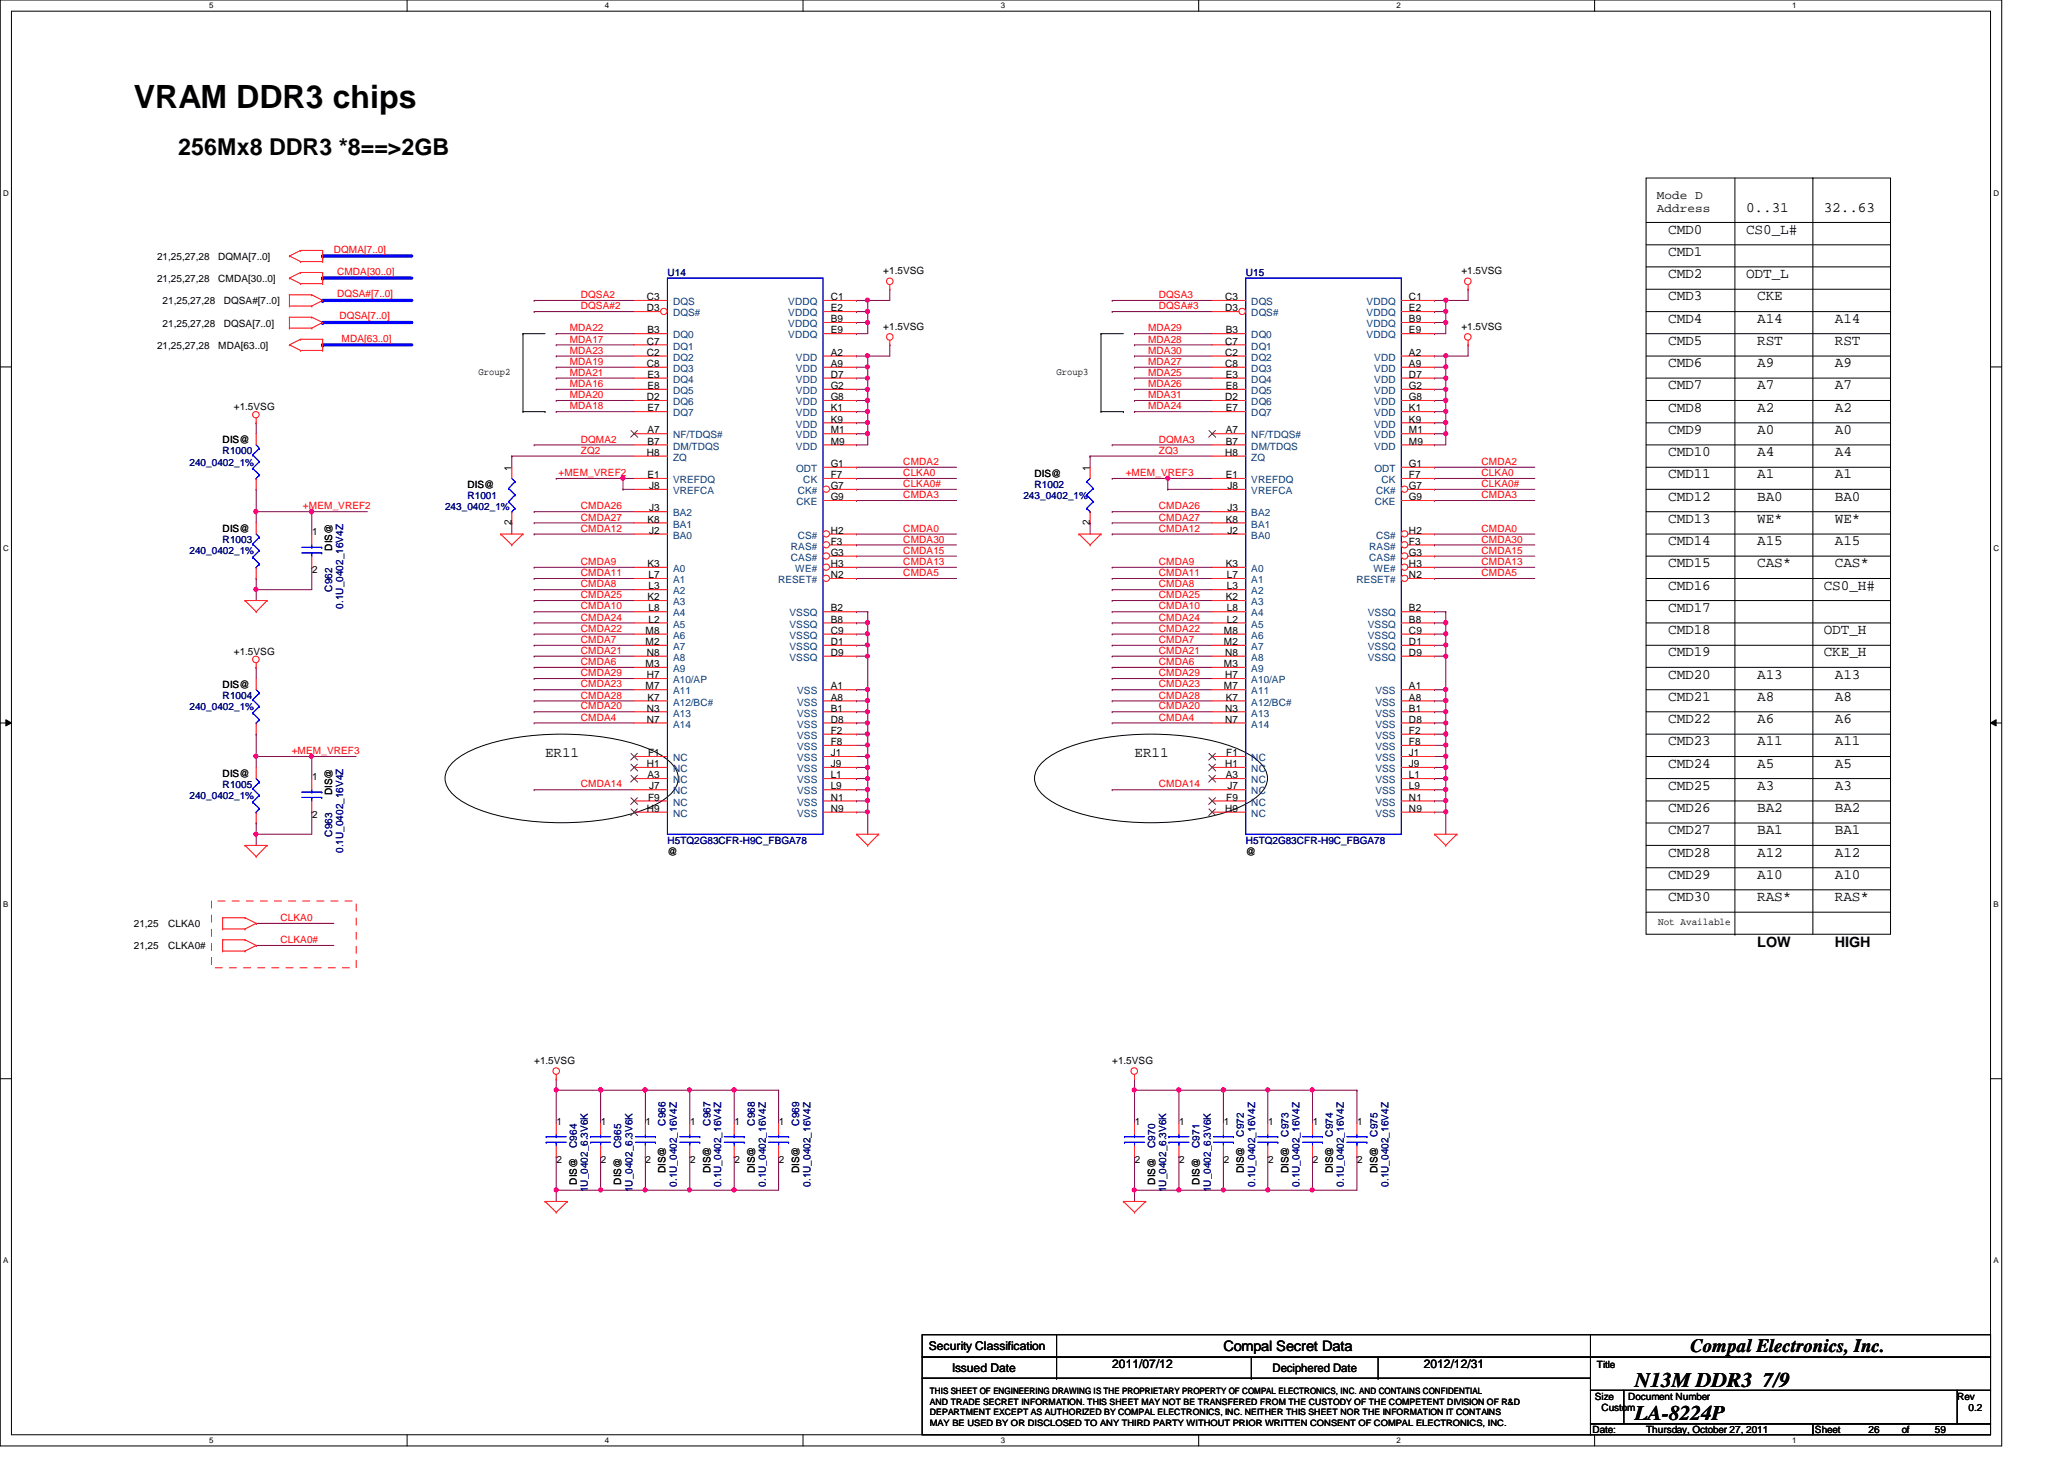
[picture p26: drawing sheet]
<svg xmlns="http://www.w3.org/2000/svg" width="297mm" height="210mm" viewBox="0 0 297 210" stroke-linecap="round" stroke-linejoin="round" font-family="sans-serif">
<defs><g id="words">
<text font-size="4.6" x="19.3" y="15.5">VRAM DDR3 chips</text>
<text font-size="3.3" x="25.7" y="22.4">256Mx8 DDR3 *8==&gt;2GB</text>
<g font-size="3">
<text x="235.3" y="199.6">N13M DDR3 7/9</text>
<text x="235.3" y="204.3">LA-8224P</text>
</g>
<text font-size="2.7" x="243.3" y="194.5">Compal Electronics, Inc.</text>
<g font-size="2.1">
<text x="240.1" y="33.6">CMD0</text>
<text x="251.3" y="30.4">0..31</text>
<text x="251.3" y="33.6">CS0_L#</text>
<text x="262.5" y="30.4">32..63</text>
<text x="240.1" y="40">CMD2</text>
<text x="240.1" y="36.8">CMD1</text>
<text x="251.3" y="40">ODT_L</text>
<text x="240.1" y="43.2">CMD3</text>
<text x="240.1" y="46.4">CMD4</text>
<text x="252.9" y="46.4">A14</text>
<text x="252.9" y="43.2">CKE</text>
<text x="264.1" y="46.4">A14</text>
<text x="240.1" y="52.8">CMD6</text>
<text x="240.1" y="49.6">CMD5</text>
<text x="252.9" y="49.6">RST</text>
<text x="252.9" y="52.8">A9</text>
<text x="264.1" y="49.6">RST</text>
<text x="264.1" y="52.8">A9</text>
<text x="240.1" y="59.2">CMD8</text>
<text x="240.1" y="56">CMD7</text>
<text x="252.9" y="56">A7</text>
<text x="252.9" y="59.2">A2</text>
<text x="264.1" y="56">A7</text>
<text x="264.1" y="59.2">A2</text>
<text x="240.1" y="65.6">CMD10</text>
<text x="240.1" y="62.4">CMD9</text>
<text x="252.9" y="62.4">A0</text>
<text x="252.9" y="65.6">A4</text>
<text x="264.1" y="65.6">A4</text>
<text x="264.1" y="62.4">A0</text>
<text x="240.1" y="68.8">CMD11</text>
<text x="252.9" y="68.8">A1</text>
<text x="264.1" y="68.8">A1</text>
<text x="240.1" y="75.2">CMD13</text>
<text x="240.1" y="72">CMD12</text>
<text x="252.9" y="75.2">WE*</text>
<text x="252.9" y="72">BA0</text>
<text x="264.1" y="72">BA0</text>
<text x="264.1" y="75.2">WE*</text>
<text x="240.1" y="81.6">CMD15</text>
<text x="240.1" y="78.4">CMD14</text>
<text x="252.9" y="78.4">A15</text>
<text x="252.9" y="81.6">CAS*</text>
<text x="264.1" y="81.6">CAS*</text>
<text x="264.1" y="78.4">A15</text>
<text x="240.1" y="88">CMD17</text>
<text x="240.1" y="84.8">CMD16</text>
<text x="262.5" y="84.8">CS0_H#</text>
<text x="240.1" y="94.4">CMD19</text>
<text x="240.1" y="91.2">CMD18</text>
<text x="262.5" y="91.2">ODT_H</text>
<text x="262.5" y="94.4">CKE_H</text>
<text x="240.1" y="97.6">CMD20</text>
<text x="240.1" y="100.8">CMD21</text>
<text x="252.9" y="100.8">A8</text>
<text x="252.9" y="97.6">A13</text>
<text x="264.1" y="100.8">A8</text>
<text x="264.1" y="97.6">A13</text>
<text x="240.1" y="104">CMD22</text>
<text x="240.1" y="107.2">CMD23</text>
<text x="252.9" y="107.2">A11</text>
<text x="252.9" y="104">A6</text>
<text x="264.1" y="107.2">A11</text>
<text x="264.1" y="104">A6</text>
<text x="78.4" y="108.8">ER11</text>
<text x="163.3" y="108.8">ER11</text>
<text x="240.1" y="113.6">CMD25</text>
<text x="240.1" y="110.4">CMD24</text>
<text x="252.9" y="113.6">A3</text>
<text x="252.9" y="110.4">A5</text>
<text x="264.1" y="110.4">A5</text>
<text x="264.1" y="113.6">A3</text>
<text x="240.1" y="116.8">CMD26</text>
<text x="252.9" y="116.8">BA2</text>
<text x="264.1" y="116.8">BA2</text>
<text x="240.1" y="123.2">CMD28</text>
<text x="240.1" y="120">CMD27</text>
<text x="252.9" y="120">BA1</text>
<text x="252.9" y="123.2">A12</text>
<text x="264.1" y="123.2">A12</text>
<text x="264.1" y="120">BA1</text>
<text x="240.1" y="129.6">CMD30</text>
<text x="240.1" y="126.4">CMD29</text>
<text x="252.9" y="129.6">RAS*</text>
<text x="252.9" y="126.4">A10</text>
<text x="264.1" y="126.4">A10</text>
<text x="264.1" y="129.6">RAS*</text>
<text x="252.9" y="136.3">LOW</text>
<text x="264.1" y="136.3">HIGH</text>
<text x="176.1" y="194.4">Compal Secret Data</text>
</g>
<g font-size="1.7">
<text x="238.5" y="28.6">Mode D</text>
<text x="238.5" y="30.5">Address</text>
<text x="133.7" y="194.3">Security Classification</text>
<text x="137" y="197.3">Issued Date</text>
<text x="160.1" y="196.8">2011/07/12</text>
<text x="183.1" y="197.4">Deciphered Date</text>
<text x="204.9" y="196.8">2012/12/31</text>
</g>
<g font-size="1.4">
<text x="22.6" y="37.4">21,25,27,28</text>
<text x="22.6" y="40.6">21,25,27,28</text>
<text x="31.4" y="37.4">DQMA[7..0]</text>
<text x="31.4" y="40.6">CMDA[30..0]</text>
<text x="127.1" y="39.5">+1.5VSG</text>
<text x="210.3" y="39.5">+1.5VSG</text>
<text x="23.4" y="43.8">21,25,27,28</text>
<text x="23.4" y="47">21,25,27,28</text>
<text x="32.2" y="43.8">DQSA#[7..0]</text>
<text x="32.2" y="47">DQSA[7..0]</text>
<text x="93.1" y="44.8">D3</text>
<text x="93.1" y="43.2">C3</text>
<text x="93.2" y="48">B3</text>
<text x="119.5" y="43.2">C1</text>
<text x="119.5" y="44.8">E2</text>
<text x="119.5" y="46.4">B9</text>
<text x="119.5" y="48">E9</text>
<text x="127.1" y="47.5">+1.5VSG</text>
<text x="176.3" y="44.8">D3</text>
<text x="176.3" y="43.2">C3</text>
<text x="176.4" y="48">B3</text>
<text x="202.8" y="43.2">C1</text>
<text x="202.8" y="44.8">E2</text>
<text x="202.8" y="46.4">B9</text>
<text x="202.8" y="48">E9</text>
<text x="210.3" y="47.5">+1.5VSG</text>
<text x="22.6" y="50.2">21,25,27,28</text>
<text x="31.4" y="50.2">MDA[63..0]</text>
<text x="93.1" y="49.6">C7</text>
<text x="93.1" y="51.2">C2</text>
<text x="93.1" y="52.8">C8</text>
<text x="119.5" y="51.2">A2</text>
<text x="119.5" y="52.8">A9</text>
<text x="176.3" y="49.6">C7</text>
<text x="176.3" y="51.2">C2</text>
<text x="176.3" y="52.8">C8</text>
<text x="202.8" y="51.2">A2</text>
<text x="202.8" y="52.8">A9</text>
<text x="33.7" y="59">+1.5VSG</text>
<text x="68.9" y="54">Group2</text>
<text x="93.1" y="57.6">D2</text>
<text x="93.2" y="54.4">E3</text>
<text x="93.2" y="56">E8</text>
<text x="93.2" y="59.2">E7</text>
<text x="119.5" y="59.2">K1</text>
<text x="119.5" y="56">G2</text>
<text x="119.5" y="57.6">G8</text>
<text x="119.5" y="54.4">D7</text>
<text x="152.1" y="54">Group3</text>
<text x="176.3" y="57.6">D2</text>
<text x="176.4" y="54.4">E3</text>
<text x="176.4" y="56">E8</text>
<text x="176.4" y="59.2">E7</text>
<text x="202.8" y="59.2">K1</text>
<text x="202.8" y="56">G2</text>
<text x="202.8" y="57.6">G8</text>
<text x="202.8" y="54.4">D7</text>
<text x="32" y="63.8">DIS@</text>
<text x="93.1" y="65.6">H8</text>
<text x="93.2" y="62.4">A7</text>
<text x="93.2" y="64">B7</text>
<text x="119.5" y="62.4">M1</text>
<text x="119.5" y="60.8">K9</text>
<text x="119.5" y="64">M9</text>
<text x="176.3" y="65.6">H8</text>
<text x="176.4" y="62.4">A7</text>
<text x="176.4" y="64">B7</text>
<text x="202.8" y="62.4">M1</text>
<text x="202.8" y="60.8">K9</text>
<text x="202.8" y="64">M9</text>
<text x="67.3" y="70.2">DIS@</text>
<text x="73.6" y="67.7" transform="rotate(-90 73.6 67.7)">1</text>
<text x="93.2" y="68.8">E1</text>
<text x="93.4" y="70.4">J8</text>
<text x="119.5" y="68.8">F7</text>
<text x="119.5" y="70.4">G7</text>
<text x="119.5" y="72">G9</text>
<text x="119.5" y="67.2">G1</text>
<text x="148.9" y="68.6">DIS@</text>
<text x="156.8" y="67.7" transform="rotate(-90 156.8 67.7)">1</text>
<text x="176.4" y="68.8">E1</text>
<text x="176.7" y="70.4">J8</text>
<text x="202.8" y="68.8">F7</text>
<text x="202.8" y="70.4">G7</text>
<text x="202.8" y="72">G9</text>
<text x="202.8" y="67.2">G1</text>
<text x="32" y="76.6">DIS@</text>
<text x="44.9" y="77">1</text>
<text x="73.6" y="75.5" transform="rotate(-90 73.6 75.5)">2</text>
<text x="93.2" y="75.2">K8</text>
<text x="93.4" y="76.8">J2</text>
<text x="93.4" y="73.6">J3</text>
<text x="119.5" y="76.8">H2</text>
<text x="156.8" y="75.5" transform="rotate(-90 156.8 75.5)">2</text>
<text x="176.4" y="75.2">K8</text>
<text x="176.7" y="76.8">J2</text>
<text x="176.7" y="73.6">J3</text>
<text x="202.8" y="76.8">H2</text>
<text x="44.9" y="82.5">2</text>
<text x="47.8" y="79.2" transform="rotate(-90 47.8 79.2)">DIS@</text>
<text x="93.2" y="81.6">K3</text>
<text x="93.3" y="83.2">L7</text>
<text x="119.5" y="78.4">F3</text>
<text x="119.5" y="80">G3</text>
<text x="119.5" y="81.6">H3</text>
<text x="119.5" y="83.2">N2</text>
<text x="176.4" y="81.6">K3</text>
<text x="176.6" y="83.2">L7</text>
<text x="202.8" y="78.4">F3</text>
<text x="202.8" y="80">G3</text>
<text x="202.8" y="81.6">H3</text>
<text x="202.8" y="83.2">N2</text>
<text x="93.2" y="86.4">K2</text>
<text x="93.3" y="84.8">L3</text>
<text x="93.3" y="88">L8</text>
<text x="93.3" y="89.6">L2</text>
<text x="119.5" y="89.6">B8</text>
<text x="119.5" y="88">B2</text>
<text x="176.4" y="86.4">K2</text>
<text x="176.6" y="84.8">L3</text>
<text x="176.6" y="88">L8</text>
<text x="176.6" y="89.6">L2</text>
<text x="202.8" y="89.6">B8</text>
<text x="202.8" y="88">B2</text>
<text x="33.7" y="94.2">+1.5VSG</text>
<text x="92.9" y="91.2">M8</text>
<text x="92.9" y="92.8">M2</text>
<text x="92.9" y="96">M3</text>
<text x="93.1" y="94.4">N8</text>
<text x="119.5" y="92.8">D1</text>
<text x="119.5" y="91.2">C9</text>
<text x="119.5" y="94.4">D9</text>
<text x="176.1" y="91.2">M8</text>
<text x="176.1" y="92.8">M2</text>
<text x="176.1" y="96">M3</text>
<text x="176.3" y="94.4">N8</text>
<text x="202.8" y="92.8">D1</text>
<text x="202.8" y="91.2">C9</text>
<text x="202.8" y="94.4">D9</text>
<text x="32" y="99">DIS@</text>
<text x="92.9" y="99.2">M7</text>
<text x="93.1" y="97.6">H7</text>
<text x="93.2" y="100.8">K7</text>
<text x="119.5" y="99.2">A1</text>
<text x="119.5" y="100.8">A8</text>
<text x="176.1" y="99.2">M7</text>
<text x="176.3" y="97.6">H7</text>
<text x="176.4" y="100.8">K7</text>
<text x="202.8" y="99.2">A1</text>
<text x="202.8" y="100.8">A8</text>
<text x="93.1" y="102.4">N3</text>
<text x="93.1" y="104">N7</text>
<text x="119.5" y="102.4">B1</text>
<text x="119.5" y="104">D8</text>
<text x="119.5" y="105.6">F2</text>
<text x="119.5" y="107.2">F8</text>
<text x="176.3" y="102.4">N3</text>
<text x="176.3" y="104">N7</text>
<text x="202.8" y="102.4">B1</text>
<text x="202.8" y="104">D8</text>
<text x="202.8" y="105.6">F2</text>
<text x="202.8" y="107.2">F8</text>
<text x="32" y="111.8">DIS@</text>
<text x="44.9" y="112.2">1</text>
<text x="93.1" y="110.4">H1</text>
<text x="93.2" y="112">A3</text>
<text x="93.3" y="108.8">F1</text>
<text x="93.4" y="113.6">J7</text>
<text x="119.5" y="110.4">J9</text>
<text x="119.5" y="113.6">L9</text>
<text x="119.5" y="108.8">J1</text>
<text x="119.5" y="112">L1</text>
<text x="176.3" y="110.4">H1</text>
<text x="176.4" y="112">A3</text>
<text x="176.5" y="108.8">F1</text>
<text x="176.7" y="113.6">J7</text>
<text x="202.8" y="110.4">J9</text>
<text x="202.8" y="113.6">L9</text>
<text x="202.8" y="108.8">J1</text>
<text x="202.8" y="112">L1</text>
<text x="44.9" y="117.7">2</text>
<text x="47.8" y="114.4" transform="rotate(-90 47.8 114.4)">DIS@</text>
<text x="93.1" y="116.8">H9</text>
<text x="93.3" y="115.2">F9</text>
<text x="119.5" y="115.2">N1</text>
<text x="119.5" y="116.8">N9</text>
<text x="176.3" y="116.8">H9</text>
<text x="176.5" y="115.2">F9</text>
<text x="202.8" y="115.2">N1</text>
<text x="202.8" y="116.8">N9</text>
<text x="96.1" y="123">@</text>
<text x="179.3" y="123">@</text>
<text x="19.3" y="136.6">21,25</text>
<text x="19.3" y="133.4">21,25</text>
<text x="24.2" y="136.6">CLKA0#</text>
<text x="24.2" y="133.4">CLKA0</text>
<text x="238.6" y="133.1">Not Available</text>
<text x="76.9" y="153.1">+1.5VSG</text>
<text x="160.1" y="153.1">+1.5VSG</text>
<text x="80.1" y="161.8">1</text>
<text x="86.5" y="161.8">1</text>
<text x="92.9" y="161.8">1</text>
<text x="99.3" y="161.8">1</text>
<text x="105.7" y="161.8">1</text>
<text x="112.1" y="161.8">1</text>
<text x="163.3" y="161.8">1</text>
<text x="169.7" y="161.8">1</text>
<text x="176.1" y="161.8">1</text>
<text x="182.5" y="161.8">1</text>
<text x="188.9" y="161.8">1</text>
<text x="195.3" y="161.8">1</text>
<text x="80.1" y="167.3">2</text>
<text x="86.5" y="167.3">2</text>
<text x="92.9" y="167.3">2</text>
<text x="99.3" y="167.3">2</text>
<text x="105.7" y="167.3">2</text>
<text x="112.1" y="167.3">2</text>
<text x="163.3" y="167.3">2</text>
<text x="169.7" y="167.3">2</text>
<text x="176.1" y="167.3">2</text>
<text x="182.5" y="167.3">2</text>
<text x="188.9" y="167.3">2</text>
<text x="195.3" y="167.3">2</text>
<text x="83" y="170.4" transform="rotate(-90 83 170.4)">DIS@</text>
<text x="89.4" y="170.4" transform="rotate(-90 89.4 170.4)">DIS@</text>
<text x="95.8" y="168.8" transform="rotate(-90 95.8 168.8)">DIS@</text>
<text x="102.2" y="168.8" transform="rotate(-90 102.2 168.8)">DIS@</text>
<text x="108.6" y="168.8" transform="rotate(-90 108.6 168.8)">DIS@</text>
<text x="115" y="168.8" transform="rotate(-90 115 168.8)">DIS@</text>
<text x="166.2" y="170.4" transform="rotate(-90 166.2 170.4)">DIS@</text>
<text x="172.6" y="170.4" transform="rotate(-90 172.6 170.4)">DIS@</text>
<text x="179" y="168.8" transform="rotate(-90 179 168.8)">DIS@</text>
<text x="185.4" y="168.8" transform="rotate(-90 185.4 168.8)">DIS@</text>
<text x="191.8" y="168.8" transform="rotate(-90 191.8 168.8)">DIS@</text>
<text x="198.2" y="168.8" transform="rotate(-90 198.2 168.8)">DIS@</text>
<text x="229.8" y="196.8">Title</text>
<text x="229.5" y="201.4">Size</text>
<text x="230.5" y="203">Custom</text>
<text x="234.3" y="201.4">Document Number</text>
<text x="281.7" y="201.4">Rev</text>
<text x="283.3" y="203">0.2</text>
<text x="229.2" y="206.2">Date:</text>
<text x="236.9" y="206.2">Thursday, October 27, 2011</text>
<text x="261.2" y="206.2">Sheet</text>
<text x="268.9" y="206.2">26</text>
<text x="273.7" y="206.2">of</text>
<text x="278.5" y="206.2">59</text>
</g>
<g font-size="1.4" fill="#f00">
<text x="48" y="36.4">DQMA[7..0]</text>
<text x="48.5" y="39.5">CMDA[30..0]</text>
<text x="48.5" y="42.8">DQSA#[7..0]</text>
<text x="48.8" y="45.9">DQSA[7..0]</text>
<text x="82" y="47.7">MDA22</text>
<text x="83.6" y="42.9">DQSA2</text>
<text x="83.6" y="44.5">DQSA#2</text>
<text x="165.2" y="47.7">MDA29</text>
<text x="166.8" y="42.9">DQSA3</text>
<text x="166.8" y="44.5">DQSA#3</text>
<text x="49.1" y="49.1">MDA[63..0]</text>
<text x="82" y="52.5">MDA19</text>
<text x="82" y="50.9">MDA23</text>
<text x="82" y="49.3">MDA17</text>
<text x="165.2" y="52.5">MDA27</text>
<text x="165.2" y="49.3">MDA28</text>
<text x="165.2" y="50.9">MDA30</text>
<text x="82" y="55.7">MDA16</text>
<text x="82" y="54.1">MDA21</text>
<text x="82" y="58.9">MDA18</text>
<text x="82" y="57.3">MDA20</text>
<text x="165.2" y="54.1">MDA25</text>
<text x="165.2" y="58.9">MDA24</text>
<text x="165.2" y="57.3">MDA31</text>
<text x="165.2" y="55.7">MDA26</text>
<text x="83.6" y="65.3">ZQ2</text>
<text x="83.6" y="63.7">DQMA2</text>
<text x="166.8" y="63.7">DQMA3</text>
<text x="166.8" y="65.3">ZQ3</text>
<text x="80.4" y="68.5">+MEM_VREF2</text>
<text x="130" y="66.9">CMDA2</text>
<text x="130" y="71.7">CMDA3</text>
<text x="130" y="70.1">CLKA0#</text>
<text x="130" y="68.5">CLKA0</text>
<text x="162" y="68.5">+MEM_VREF3</text>
<text x="213.2" y="66.9">CMDA2</text>
<text x="213.2" y="71.7">CMDA3</text>
<text x="213.2" y="70.1">CLKA0#</text>
<text x="213.2" y="68.5">CLKA0</text>
<text x="43.6" y="73.3">+MEM_VREF2</text>
<text x="83.6" y="76.5">CMDA12</text>
<text x="83.6" y="74.9">CMDA27</text>
<text x="83.6" y="73.3">CMDA26</text>
<text x="130" y="76.5">CMDA0</text>
<text x="166.8" y="76.5">CMDA12</text>
<text x="166.8" y="74.9">CMDA27</text>
<text x="166.8" y="73.3">CMDA26</text>
<text x="213.2" y="76.5">CMDA0</text>
<text x="83.6" y="82.9">CMDA11</text>
<text x="83.6" y="81.3">CMDA9</text>
<text x="130" y="81.3">CMDA13</text>
<text x="130" y="79.7">CMDA15</text>
<text x="130" y="78.1">CMDA30</text>
<text x="130" y="82.9">CMDA5</text>
<text x="166.8" y="82.9">CMDA11</text>
<text x="166.8" y="81.3">CMDA9</text>
<text x="213.2" y="79.7">CMDA15</text>
<text x="213.2" y="78.1">CMDA30</text>
<text x="213.2" y="82.9">CMDA5</text>
<text x="213.2" y="81.3">CMDA13</text>
<text x="83.6" y="84.5">CMDA8</text>
<text x="83.6" y="86.1">CMDA25</text>
<text x="83.6" y="89.3">CMDA24</text>
<text x="83.6" y="87.7">CMDA10</text>
<text x="166.8" y="84.5">CMDA8</text>
<text x="166.8" y="86.1">CMDA25</text>
<text x="166.8" y="89.3">CMDA24</text>
<text x="166.8" y="87.7">CMDA10</text>
<text x="83.6" y="92.5">CMDA7</text>
<text x="83.6" y="94.1">CMDA21</text>
<text x="83.6" y="90.9">CMDA22</text>
<text x="83.6" y="95.7">CMDA6</text>
<text x="166.8" y="92.5">CMDA7</text>
<text x="166.8" y="94.1">CMDA21</text>
<text x="166.8" y="90.9">CMDA22</text>
<text x="166.8" y="95.7">CMDA6</text>
<text x="83.6" y="97.3">CMDA29</text>
<text x="83.6" y="100.5">CMDA28</text>
<text x="83.6" y="98.9">CMDA23</text>
<text x="166.8" y="97.3">CMDA29</text>
<text x="166.8" y="100.5">CMDA28</text>
<text x="166.8" y="98.9">CMDA23</text>
<text x="83.6" y="103.7">CMDA4</text>
<text x="83.6" y="102.1">CMDA20</text>
<text x="166.8" y="103.7">CMDA4</text>
<text x="166.8" y="102.1">CMDA20</text>
<text x="42" y="108.5">+MEM_VREF3</text>
<text x="83.6" y="113.3">CMDA14</text>
<text x="166.8" y="113.3">CMDA14</text>
<text x="40.4" y="132.5">CLKA0</text>
<text x="40.4" y="135.7">CLKA0#</text>
</g>
<g font-size="1.4" fill="#000080">
<text x="96.1" y="39.8">U14</text>
<text x="179.3" y="39.8">U15</text>
<text x="32" y="65.4">R1000</text>
<text x="27.3" y="67">240_0402_1%</text>
<text x="67.3" y="71.8">R1001</text>
<text x="147.3" y="71.8">243_0402_1%</text>
<text x="148.9" y="70.2">R1002</text>
<text x="64" y="73.4">243_0402_1%</text>
<text x="27.3" y="79.8">240_0402_1%</text>
<text x="32" y="78.2">R1003</text>
<text x="47.8" y="85.1" transform="rotate(-90 47.8 85.1)">C962</text>
<text x="49.4" y="87.5" transform="rotate(-90 49.4 87.5)">0.1U_0402_16V4Z</text>
<text x="32" y="100.6">R1004</text>
<text x="27.3" y="102.2">240_0402_1%</text>
<text x="32" y="113.4">R1005</text>
<text x="27.3" y="115">240_0402_1%</text>
<text x="47.8" y="120.4" transform="rotate(-90 47.8 120.4)">C963</text>
<text x="49.4" y="122.7" transform="rotate(-90 49.4 122.7)">0.1U_0402_16V4Z</text>
<text x="96.1" y="121.4">H5TQ2G83CFR-H9C_FBGA78</text>
<text x="179.3" y="121.4">H5TQ2G83CFR-H9C_FBGA78</text>
<text x="95.8" y="162" transform="rotate(-90 95.8 162)">C966</text>
<text x="102.2" y="162" transform="rotate(-90 102.2 162)">C967</text>
<text x="108.6" y="162" transform="rotate(-90 108.6 162)">C968</text>
<text x="115" y="162" transform="rotate(-90 115 162)">C969</text>
<text x="83" y="165.1" transform="rotate(-90 83 165.1)">C964</text>
<text x="89.4" y="165.1" transform="rotate(-90 89.4 165.1)">C965</text>
<text x="166.2" y="165.1" transform="rotate(-90 166.2 165.1)">C970</text>
<text x="172.6" y="165.1" transform="rotate(-90 172.6 165.1)">C971</text>
<text x="179" y="163.5" transform="rotate(-90 179 163.5)">C972</text>
<text x="185.4" y="163.5" transform="rotate(-90 185.4 163.5)">C973</text>
<text x="191.8" y="163.5" transform="rotate(-90 191.8 163.5)">C974</text>
<text x="198.2" y="163.5" transform="rotate(-90 198.2 163.5)">C975</text>
<text x="84.6" y="171.5" transform="rotate(-90 84.6 171.5)">1U_0402_6.3V6K</text>
<text x="91" y="171.5" transform="rotate(-90 91 171.5)">1U_0402_6.3V6K</text>
<text x="97.4" y="170.7" transform="rotate(-90 97.4 170.7)">0.1U_0402_16V4Z</text>
<text x="103.8" y="170.7" transform="rotate(-90 103.8 170.7)">0.1U_0402_16V4Z</text>
<text x="110.2" y="170.7" transform="rotate(-90 110.2 170.7)">0.1U_0402_16V4Z</text>
<text x="116.6" y="170.7" transform="rotate(-90 116.6 170.7)">0.1U_0402_16V4Z</text>
<text x="167.8" y="171.5" transform="rotate(-90 167.8 171.5)">1U_0402_6.3V6K</text>
<text x="174.2" y="171.5" transform="rotate(-90 174.2 171.5)">1U_0402_6.3V6K</text>
<text x="180.6" y="170.7" transform="rotate(-90 180.6 170.7)">0.1U_0402_16V4Z</text>
<text x="187" y="170.7" transform="rotate(-90 187 170.7)">0.1U_0402_16V4Z</text>
<text x="193.4" y="170.7" transform="rotate(-90 193.4 170.7)">0.1U_0402_16V4Z</text>
<text x="199.8" y="170.7" transform="rotate(-90 199.8 170.7)">0.1U_0402_16V4Z</text>
</g>
<g font-size="1.4" fill="#004080">
<text x="96.9" y="45.5">DQS#</text>
<text x="96.9" y="43.9">DQS</text>
<text x="113.5" y="43.9">VDDQ</text>
<text x="113.5" y="45.5">VDDQ</text>
<text x="113.5" y="47.1">VDDQ</text>
<text x="180.1" y="45.5">DQS#</text>
<text x="180.1" y="43.9">DQS</text>
<text x="196.7" y="43.9">VDDQ</text>
<text x="196.7" y="45.5">VDDQ</text>
<text x="196.7" y="47.1">VDDQ</text>
<text x="96.9" y="48.7">DQ0</text>
<text x="96.9" y="50.3">DQ1</text>
<text x="96.9" y="51.9">DQ2</text>
<text x="96.9" y="53.5">DQ3</text>
<text x="113.5" y="48.7">VDDQ</text>
<text x="114.6" y="51.9">VDD</text>
<text x="114.6" y="53.5">VDD</text>
<text x="180.1" y="48.7">DQ0</text>
<text x="180.1" y="50.3">DQ1</text>
<text x="180.1" y="51.9">DQ2</text>
<text x="180.1" y="53.5">DQ3</text>
<text x="196.7" y="48.7">VDDQ</text>
<text x="197.8" y="51.9">VDD</text>
<text x="197.8" y="53.5">VDD</text>
<text x="96.9" y="55.1">DQ4</text>
<text x="96.9" y="56.7">DQ5</text>
<text x="96.9" y="58.3">DQ6</text>
<text x="96.9" y="59.9">DQ7</text>
<text x="114.6" y="59.9">VDD</text>
<text x="114.6" y="56.7">VDD</text>
<text x="114.6" y="58.3">VDD</text>
<text x="114.6" y="55.1">VDD</text>
<text x="180.1" y="55.1">DQ4</text>
<text x="180.1" y="56.7">DQ5</text>
<text x="180.1" y="58.3">DQ6</text>
<text x="180.1" y="59.9">DQ7</text>
<text x="197.8" y="59.9">VDD</text>
<text x="197.8" y="56.7">VDD</text>
<text x="197.8" y="58.3">VDD</text>
<text x="197.8" y="55.1">VDD</text>
<text x="96.9" y="63.1">NF/TDQS#</text>
<text x="96.9" y="64.7">DM/TDQS</text>
<text x="114.6" y="63.1">VDD</text>
<text x="114.6" y="61.5">VDD</text>
<text x="114.6" y="64.7">VDD</text>
<text x="180.1" y="63.1">NF/TDQS#</text>
<text x="180.1" y="64.7">DM/TDQS</text>
<text x="197.8" y="63.1">VDD</text>
<text x="197.8" y="61.5">VDD</text>
<text x="197.8" y="64.7">VDD</text>
<text x="96.9" y="69.5">VREFDQ</text>
<text x="96.9" y="71.1">VREFCA</text>
<text x="96.9" y="66.3">ZQ</text>
<text x="114.6" y="67.9">ODT</text>
<text x="114.8" y="71.1">CK#</text>
<text x="115.6" y="69.5">CK</text>
<text x="180.1" y="69.5">VREFDQ</text>
<text x="180.1" y="71.1">VREFCA</text>
<text x="180.1" y="66.3">ZQ</text>
<text x="197.8" y="67.9">ODT</text>
<text x="198" y="71.1">CK#</text>
<text x="198.8" y="69.5">CK</text>
<text x="96.9" y="77.5">BA0</text>
<text x="96.9" y="75.9">BA1</text>
<text x="96.9" y="74.3">BA2</text>
<text x="114.6" y="72.7">CKE</text>
<text x="114.8" y="77.5">CS#</text>
<text x="180.1" y="77.5">BA0</text>
<text x="180.1" y="75.9">BA1</text>
<text x="180.1" y="74.3">BA2</text>
<text x="197.9" y="72.7">CKE</text>
<text x="198" y="77.5">CS#</text>
<text x="96.9" y="82.3">A0</text>
<text x="96.9" y="83.9">A1</text>
<text x="112" y="83.9">RESET#</text>
<text x="113.8" y="79.1">RAS#</text>
<text x="113.8" y="80.7">CAS#</text>
<text x="114.4" y="82.3">WE#</text>
<text x="180.1" y="82.3">A0</text>
<text x="180.1" y="83.9">A1</text>
<text x="195.2" y="83.9">RESET#</text>
<text x="197.1" y="79.1">RAS#</text>
<text x="197.1" y="80.7">CAS#</text>
<text x="197.7" y="82.3">WE#</text>
<text x="96.9" y="85.5">A2</text>
<text x="96.9" y="87.1">A3</text>
<text x="96.9" y="88.7">A4</text>
<text x="113.6" y="88.7">VSSQ</text>
<text x="180.1" y="85.5">A2</text>
<text x="180.1" y="87.1">A3</text>
<text x="180.1" y="88.7">A4</text>
<text x="196.8" y="88.7">VSSQ</text>
<text x="96.9" y="90.3">A5</text>
<text x="96.9" y="91.9">A6</text>
<text x="96.9" y="93.5">A7</text>
<text x="96.9" y="95.1">A8</text>
<text x="113.6" y="93.5">VSSQ</text>
<text x="113.6" y="90.3">VSSQ</text>
<text x="113.6" y="91.9">VSSQ</text>
<text x="113.6" y="95.1">VSSQ</text>
<text x="180.1" y="90.3">A5</text>
<text x="180.1" y="91.9">A6</text>
<text x="180.1" y="93.5">A7</text>
<text x="180.1" y="95.1">A8</text>
<text x="196.8" y="93.5">VSSQ</text>
<text x="196.8" y="90.3">VSSQ</text>
<text x="196.8" y="91.9">VSSQ</text>
<text x="196.8" y="95.1">VSSQ</text>
<text x="96.9" y="96.7">A9</text>
<text x="96.9" y="98.3">A10/AP</text>
<text x="96.9" y="99.9">A11</text>
<text x="96.9" y="101.5">A12/BC#</text>
<text x="114.7" y="99.9">VSS</text>
<text x="114.7" y="101.5">VSS</text>
<text x="180.1" y="96.7">A9</text>
<text x="180.1" y="98.3">A10/AP</text>
<text x="180.1" y="99.9">A11</text>
<text x="180.1" y="101.5">A12/BC#</text>
<text x="197.9" y="99.9">VSS</text>
<text x="197.9" y="101.5">VSS</text>
<text x="96.9" y="103.1">A13</text>
<text x="96.9" y="104.7">A14</text>
<text x="114.7" y="103.1">VSS</text>
<text x="114.7" y="104.7">VSS</text>
<text x="114.7" y="106.3">VSS</text>
<text x="114.7" y="107.9">VSS</text>
<text x="180.1" y="103.1">A13</text>
<text x="180.1" y="104.7">A14</text>
<text x="197.9" y="103.1">VSS</text>
<text x="197.9" y="104.7">VSS</text>
<text x="197.9" y="106.3">VSS</text>
<text x="197.9" y="107.9">VSS</text>
<text x="96.9" y="111.1">NC</text>
<text x="96.9" y="112.7">NC</text>
<text x="96.9" y="109.5">NC</text>
<text x="114.7" y="111.1">VSS</text>
<text x="114.7" y="109.5">VSS</text>
<text x="114.7" y="112.7">VSS</text>
<text x="180.1" y="111.1">NC</text>
<text x="180.1" y="112.7">NC</text>
<text x="180.1" y="109.5">NC</text>
<text x="197.9" y="111.1">VSS</text>
<text x="197.9" y="109.5">VSS</text>
<text x="197.9" y="112.7">VSS</text>
<text x="96.9" y="114.3">NC</text>
<text x="96.9" y="115.9">NC</text>
<text x="96.9" y="117.5">NC</text>
<text x="114.7" y="114.3">VSS</text>
<text x="114.7" y="115.9">VSS</text>
<text x="114.7" y="117.5">VSS</text>
<text x="180.1" y="114.3">NC</text>
<text x="180.1" y="115.9">NC</text>
<text x="180.1" y="117.5">NC</text>
<text x="197.9" y="114.3">VSS</text>
<text x="197.9" y="115.9">VSS</text>
<text x="197.9" y="117.5">VSS</text>
</g>
<g font-size="1.3">
<text x="133.8" y="203.6">DEPARTMENT EXCEPT AS AUTHORIZED BY COMPAL ELECTRONICS, INC. NEITHER THIS SHEET NOR THE INFORMATION IT CONTAINS</text>
<text x="133.8" y="200.6">THIS SHEET OF ENGINEERING DRAWING IS THE PROPRIETARY PROPERTY OF COMPAL ELECTRONICS, INC. AND CONTAINS CONFIDENTIAL</text>
<text x="133.8" y="202.1">AND TRADE SECRET INFORMATION. THIS SHEET MAY NOT BE TRANSFERED FROM THE CUSTODY OF THE COMPETENT DIVISION OF R&amp;D</text>
<text x="133.8" y="205.1">MAY BE USED BY OR DISCLOSED TO ANY THIRD PARTY WITHOUT PRIOR WRITTEN CONSENT OF COMPAL ELECTRONICS, INC.</text>
</g>
<g font-size="1.1">
<text x="30.1" y="1.1">5</text>
<text x="87" y="1.1">4</text>
<text x="144" y="1.1">3</text>
<text x="201" y="1.1">2</text>
<text x="257.9" y="1.1">1</text>
<text x=".5" y="28.2">D</text>
<text x="286.9" y="28.2">D</text>
<text x=".5" y="79.3">C</text>
<text x="286.9" y="79.3">C</text>
<text x=".5" y="130.6">B</text>
<text x="286.9" y="130.6">B</text>
<text x=".5" y="181.7">A</text>
<text x="286.9" y="181.7">A</text>
<text x="30.1" y="207.6">5</text>
<text x="87" y="207.6">4</text>
<text x="144" y="207.6">3</text>
<text x="201" y="207.6">2</text>
<text x="257.9" y="207.6">1</text>
</g>
</g></defs>
<path d="M0 0h288.1v208h-288.1zM1.6 1.6h284.9v204.8h-284.9z" fill="none" stroke="#000" stroke-width=".14"/>
<g fill="#fff">
<path d="M30.1 .2h.6v1.2h-.6z"/>
<path d="M30.1 206.6h.6v1.2h-.6z"/>
</g>
<path d="M58.6 0v1.6M58.6 206.4v1.6" fill="none" stroke="#000" stroke-width=".14"/>
<g fill="#fff">
<path d="M87 .2h.6v1.2h-.6z"/>
<path d="M87 206.6h.6v1.2h-.6z"/>
</g>
<path d="M115.6 0v1.6M115.6 206.4v1.6" fill="none" stroke="#000" stroke-width=".14"/>
<g fill="#fff">
<path d="M144 .2h.6v1.2h-.6z"/>
<path d="M144 206.6h.6v1.2h-.6z"/>
</g>
<path d="M172.5 0v1.6M172.5 206.4v1.6" fill="none" stroke="#000" stroke-width=".14"/>
<g fill="#fff">
<path d="M201 .2h.5v1.2h-.5z"/>
<path d="M201 206.6h.5v1.2h-.5z"/>
</g>
<path d="M229.5 0v1.6M229.5 206.4v1.6" fill="none" stroke="#000" stroke-width=".14"/>
<g fill="#fff">
<path d="M257.9 .2h.6v1.2h-.6z"/>
<path d="M257.9 206.6h.6v1.2h-.6z"/>
<path d="M.5 27.2h.7v1.2h-.7z"/>
<path d="M286.9 27.2h.8v1.2h-.8z"/>
<path d="M.5 78.4h.7v1.1h-.7z"/>
<path d="M286.9 78.4h.8v1.1h-.8z"/>
</g>
<path d="M0 52.8h1.6M286.5 52.8h1.6" fill="none" stroke="#000" stroke-width=".14"/>
<g fill="#fff">
<path d="M.5 129.6h.7v1.2h-.7z"/>
<path d="M286.9 129.6h.7v1.2h-.7z"/>
</g>
<path d="M0 104h1.6M.8 103.5l.8 .5-.8 .4zM286.5 104l.8-.5v.9zM286.5 104h1.6" fill="none" stroke="#000" stroke-width=".14"/>
<path d="M.8 103.5l.8 .5-.8 .4zM286.5 104l.8-.5v.9z" fill="#000"/>
<g fill="#fff">
<path d="M.5 180.8h.7v1.1h-.7z"/>
<path d="M286.9 180.8h.7v1.1h-.7z"/>
</g>
<path d="M0 155.2h1.6M286.5 155.2h1.6" fill="none" stroke="#000" stroke-width=".14"/>
<path d="M46.4 43.2h12.9" fill="none" stroke="#00f" stroke-width=".47"/>
<circle cx="46.4" cy="43.2" r=".23" fill="#00f"/>
<path d="M46.4 49.6h12.9" fill="none" stroke="#00f" stroke-width=".47"/>
<circle cx="46.4" cy="49.6" r=".23" fill="#00f"/>
<path d="M46.4 40h12.9" fill="none" stroke="#00f" stroke-width=".47"/>
<circle cx="46.4" cy="40" r=".23" fill="#00f"/>
<path d="M46.4 36.8h12.9" fill="none" stroke="#00f" stroke-width=".47"/>
<circle cx="46.4" cy="36.8" r=".23" fill="#00f"/>
<path d="M46.4 46.4h12.9" fill="none" stroke="#00f" stroke-width=".47"/>
<circle cx="46.4" cy="46.4" r=".23" fill="#00f"/>
<path d="M36.9 60.8h.1M36.9 70.4h.1M36.9 60.8v1.6M36.9 70.4v3.2M44.9 73.6h.1M44.9 73.6v3.2M36.9 83.2h.1M36.9 84.8h.1M36.9 83.2v1.6M36.9 84.8h8" fill="none" stroke="#800040" stroke-width=".14"/>
<circle cx="36.8" cy="84.8" r=".3" fill="#f0f"/>
<circle cx="36.8" cy="84.8" r=".3" fill="none" stroke="#f0f" stroke-width=".14"/>
<path d="M44.9 73.6h.1M44.9 73.6h8M36.9 84.8h.1M36.9 84.8v1.6" fill="none" stroke="#800040" stroke-width=".14"/>
<circle cx="44.8" cy="73.6" r=".31" fill="#f0f"/>
<circle cx="44.8" cy="73.6" r=".31" fill="none" stroke="#f0f" stroke-width=".14"/>
<path d="M36.9 73.6h.1M36.9 73.6v1.6" fill="none" stroke="#800040" stroke-width=".14"/>
<circle cx="36.8" cy="73.6" r=".31" fill="#f0f"/>
<circle cx="36.8" cy="73.6" r=".31" fill="none" stroke="#f0f" stroke-width=".14"/>
<path d="M36.9 73.6h.1M36.9 73.6h8" fill="none" stroke="#800040" stroke-width=".14"/>
<circle cx="44.8" cy="73.6" r=".31" fill="#f0f"/>
<circle cx="44.8" cy="73.6" r=".31" fill="none" stroke="#f0f" stroke-width=".14"/>
<path d="M44.9 81.6h.1M44.9 81.6v3.2M36.9 105.6h.1M36.9 108.8h.1M36.9 105.6v4.8" fill="none" stroke="#800040" stroke-width=".14"/>
<circle cx="36.8" cy="108.8" r=".3" fill="#f0f"/>
<circle cx="36.8" cy="108.8" r=".3" fill="none" stroke="#f0f" stroke-width=".14"/>
<path d="M44.9 108.8h.1M44.9 108.8h6.4M36.9 120h.1M36.9 120v1.6" fill="none" stroke="#800040" stroke-width=".14"/>
<circle cx="44.8" cy="108.8" r=".3" fill="#f0f"/>
<circle cx="44.8" cy="108.8" r=".3" fill="none" stroke="#f0f" stroke-width=".14"/>
<path d="M36.9 96h.1M36.9 96v1.6M36.9 118.4h.1M36.9 118.4v1.6M36.9 120h.1M36.9 120h8" fill="none" stroke="#800040" stroke-width=".14"/>
<circle cx="36.8" cy="120" r=".3" fill="#f0f"/>
<circle cx="36.8" cy="120" r=".3" fill="none" stroke="#f0f" stroke-width=".14"/>
<path d="M36.9 108.8h.1M36.9 108.8h8M44.9 108.8h.1M44.9 116.8h.1M44.9 108.8v3.2M44.9 116.8v3.2M123.3 100.8h.1M123.3 100.8h1.6M124.9 104h.1M124.9 104v1.6" fill="none" stroke="#800040" stroke-width=".14"/>
<circle cx="124.8" cy="105.6" r=".31" fill="#f0f"/>
<circle cx="124.8" cy="105.6" r=".31" fill="none" stroke="#f0f" stroke-width=".14"/>
<circle cx="124.8" cy="104" r=".3" fill="#f0f"/>
<circle cx="124.8" cy="104" r=".3" fill="none" stroke="#f0f" stroke-width=".14"/>
<path d="M123.3 102.4h.1M123.3 104h.1M123.3 102.4h1.6M124.9 102.4h.1M124.9 102.4v1.6h-1.6" fill="none" stroke="#800040" stroke-width=".14"/>
<circle cx="124.8" cy="102.4" r=".3" fill="#f0f"/>
<circle cx="124.8" cy="102.4" r=".3" fill="none" stroke="#f0f" stroke-width=".14"/>
<path d="M123.3 94.4h.1M123.3 92.8h.1M123.3 94.4h1.6M123.3 92.8h1.6M123.3 105.6h.1M123.3 105.6h1.6M124.9 108.8h.1M124.9 108.8v1.6" fill="none" stroke="#800040" stroke-width=".14"/>
<circle cx="124.8" cy="92.8" r=".3" fill="#f0f"/>
<circle cx="124.8" cy="92.8" r=".3" fill="none" stroke="#f0f" stroke-width=".14"/>
<path d="M124.9 99.2h.1M124.9 99.2v1.6" fill="none" stroke="#800040" stroke-width=".14"/>
<circle cx="124.8" cy="100.8" r=".3" fill="#f0f"/>
<circle cx="124.8" cy="100.8" r=".3" fill="none" stroke="#f0f" stroke-width=".14"/>
<circle cx="124.8" cy="99.2" r=".3" fill="#f0f"/>
<circle cx="124.8" cy="99.2" r=".3" fill="none" stroke="#f0f" stroke-width=".14"/>
<path d="M124.9 89.6h.1M124.9 89.6v1.6" fill="none" stroke="#800040" stroke-width=".14"/>
<circle cx="124.8" cy="89.6" r=".31" fill="#f0f"/>
<circle cx="124.8" cy="89.6" r=".31" fill="none" stroke="#f0f" stroke-width=".14"/>
<path d="M124.9 115.2h.1M124.9 110.4h.1M124.9 110.4v1.6M124.9 115.2v1.6" fill="none" stroke="#800040" stroke-width=".14"/>
<circle cx="124.8" cy="110.4" r=".3" fill="#f0f"/>
<circle cx="124.8" cy="110.4" r=".3" fill="none" stroke="#f0f" stroke-width=".14"/>
<path d="M124.9 112h.1M124.9 112v1.6" fill="none" stroke="#800040" stroke-width=".14"/>
<circle cx="124.8" cy="112" r=".3" fill="#f0f"/>
<circle cx="124.8" cy="112" r=".3" fill="none" stroke="#f0f" stroke-width=".14"/>
<path d="M123.3 91.2h.1M123.3 91.2h1.6M124.9 116.8h.1M124.9 116.8v3.2" fill="none" stroke="#800040" stroke-width=".14"/>
<circle cx="124.8" cy="116.8" r=".3" fill="#f0f"/>
<circle cx="124.8" cy="116.8" r=".3" fill="none" stroke="#f0f" stroke-width=".14"/>
<path d="M123.3 99.2h.1M124.9 88h.1M124.9 94.4h.1M124.9 94.4v4.8h-1.6M124.9 88v1.6M123.3 110.4h.1M123.3 110.4h1.6M124.9 113.6h.1M124.9 113.6v1.6" fill="none" stroke="#800040" stroke-width=".14"/>
<circle cx="124.8" cy="94.4" r=".3" fill="#f0f"/>
<circle cx="124.8" cy="94.4" r=".3" fill="none" stroke="#f0f" stroke-width=".14"/>
<path d="M123.3 88h.1M123.3 88h1.6M124.9 92.8h.1M124.9 91.2h.1M124.9 91.2v3.2M123.3 116.8h.1M123.3 116.8h1.6" fill="none" stroke="#800040" stroke-width=".14"/>
<circle cx="124.8" cy="91.2" r=".3" fill="#f0f"/>
<circle cx="124.8" cy="91.2" r=".3" fill="none" stroke="#f0f" stroke-width=".14"/>
<path d="M123.3 112h.1M123.3 112h1.6M124.9 100.8h.1M124.9 100.8v1.6" fill="none" stroke="#800040" stroke-width=".14"/>
<circle cx="124.8" cy="100.8" r=".3" fill="#f0f"/>
<circle cx="124.8" cy="100.8" r=".3" fill="none" stroke="#f0f" stroke-width=".14"/>
<path d="M123.3 115.2h.1M123.3 115.2h1.6" fill="none" stroke="#800040" stroke-width=".14"/>
<circle cx="124.8" cy="115.2" r=".3" fill="#f0f"/>
<circle cx="124.8" cy="115.2" r=".3" fill="none" stroke="#f0f" stroke-width=".14"/>
<path d="M123.3 113.6h.1M123.3 113.6h1.6" fill="none" stroke="#800040" stroke-width=".14"/>
<circle cx="124.8" cy="113.6" r=".31" fill="#f0f"/>
<circle cx="124.8" cy="113.6" r=".31" fill="none" stroke="#f0f" stroke-width=".14"/>
<path d="M124.9 60.8h.1M124.9 60.8v1.6M123.3 89.6h.1M123.3 89.6h1.6" fill="none" stroke="#800040" stroke-width=".14"/>
<circle cx="124.8" cy="60.8" r=".3" fill="#f0f"/>
<circle cx="124.8" cy="60.8" r=".3" fill="none" stroke="#f0f" stroke-width=".14"/>
<path d="M123.3 62.4h.1M123.3 62.4h1.6M124.9 62.4h.1M124.9 62.4v1.6" fill="none" stroke="#800040" stroke-width=".14"/>
<circle cx="124.8" cy="62.4" r=".3" fill="#f0f"/>
<circle cx="124.8" cy="62.4" r=".3" fill="none" stroke="#f0f" stroke-width=".14"/>
<path d="M123.3 54.4h.1M123.3 54.4h1.6" fill="none" stroke="#800040" stroke-width=".14"/>
<circle cx="124.8" cy="54.4" r=".3" fill="#f0f"/>
<circle cx="124.8" cy="54.4" r=".3" fill="none" stroke="#f0f" stroke-width=".14"/>
<path d="M123.3 51.2h.1M123.3 57.6h.1M123.3 51.2h1.6M123.3 57.6h1.6M124.9 52.8h.1M124.9 52.8v1.6M128.1 49.6h.1M128.1 49.6v1.6" fill="none" stroke="#800040" stroke-width=".14"/>
<circle cx="124.8" cy="57.6" r=".31" fill="#f0f"/>
<circle cx="124.8" cy="57.6" r=".31" fill="none" stroke="#f0f" stroke-width=".14"/>
<path d="M123.3 52.8h.1M123.3 52.8h1.6M124.9 59.2h.1M124.9 59.2v1.6h-1.6M123.3 60.8h.1M123.3 64h.1M123.3 64h1.6" fill="none" stroke="#800040" stroke-width=".14"/>
<circle cx="124.8" cy="59.2" r=".3" fill="#f0f"/>
<circle cx="124.8" cy="59.2" r=".3" fill="none" stroke="#f0f" stroke-width=".14"/>
<path d="M124.9 51.2h.1M124.9 51.2v1.6" fill="none" stroke="#800040" stroke-width=".14"/>
<circle cx="124.8" cy="52.8" r=".3" fill="#f0f"/>
<circle cx="124.8" cy="52.8" r=".3" fill="none" stroke="#f0f" stroke-width=".14"/>
<path d="M124.9 51.2h.1M124.9 51.2h3.2" fill="none" stroke="#800040" stroke-width=".14"/>
<circle cx="124.8" cy="51.2" r=".3" fill="#f0f"/>
<circle cx="124.8" cy="51.2" r=".3" fill="none" stroke="#f0f" stroke-width=".14"/>
<path d="M123.3 59.2h.1M124.9 57.6h.1M124.9 54.4h.1M124.9 56h.1M124.9 54.4v4.8h-1.6" fill="none" stroke="#800040" stroke-width=".14"/>
<circle cx="124.8" cy="56" r=".3" fill="#f0f"/>
<circle cx="124.8" cy="56" r=".3" fill="none" stroke="#f0f" stroke-width=".14"/>
<path d="M123.3 56h.1M123.3 56h1.6M89.7 68.8h.1M89.7 70.4h.1M89.7 68.8h1.6M89.7 70.4h1.6M123.3 107.2h1.6M124.9 107.2h.1" fill="none" stroke="#800040" stroke-width=".14"/>
<circle cx="124.8" cy="107.2" r=".3" fill="#f0f"/>
<circle cx="124.8" cy="107.2" r=".3" fill="none" stroke="#f0f" stroke-width=".14"/>
<path d="M123.3 108.8h1.6M124.9 105.6h.1M124.9 108.8h.1M124.9 105.6v1.6" fill="none" stroke="#800040" stroke-width=".14"/>
<circle cx="124.8" cy="108.8" r=".3" fill="#f0f"/>
<circle cx="124.8" cy="108.8" r=".3" fill="none" stroke="#f0f" stroke-width=".14"/>
<path d="M89.7 68.8h.1M89.7 68.8v1.6M124.9 107.2h.1M124.9 107.2v1.6" fill="none" stroke="#800040" stroke-width=".14"/>
<circle cx="89.6" cy="68.8" r=".31" fill="#f0f"/>
<circle cx="89.6" cy="68.8" r=".31" fill="none" stroke="#f0f" stroke-width=".14"/>
<path d="M123.3 48h.1M124.9 44.8h.1M124.9 43.2h.1M124.9 46.4h.1M124.9 43.2v4.8h-1.6M128.1 41.6h.1M128.1 41.6v1.6h-3.2" fill="none" stroke="#800040" stroke-width=".14"/>
<circle cx="124.8" cy="44.8" r=".3" fill="#f0f"/>
<circle cx="124.8" cy="44.8" r=".3" fill="none" stroke="#f0f" stroke-width=".14"/>
<circle cx="124.8" cy="43.2" r=".3" fill="#f0f"/>
<circle cx="124.8" cy="43.2" r=".3" fill="none" stroke="#f0f" stroke-width=".14"/>
<path d="M123.3 44.8h.1M123.3 46.4h.1M123.3 44.8h1.6M123.3 46.4h1.6" fill="none" stroke="#800040" stroke-width=".14"/>
<circle cx="124.8" cy="46.4" r=".3" fill="#f0f"/>
<circle cx="124.8" cy="46.4" r=".3" fill="none" stroke="#f0f" stroke-width=".14"/>
<path d="M123.3 43.2h.1M123.3 43.2h1.6M206.5 100.8h.1M206.5 100.8h1.6M208.1 104h.1M208.1 104v1.6" fill="none" stroke="#800040" stroke-width=".14"/>
<circle cx="208.1" cy="105.6" r=".31" fill="#f0f"/>
<circle cx="208.1" cy="105.6" r=".31" fill="none" stroke="#f0f" stroke-width=".14"/>
<circle cx="208.1" cy="104" r=".3" fill="#f0f"/>
<circle cx="208.1" cy="104" r=".3" fill="none" stroke="#f0f" stroke-width=".14"/>
<path d="M206.5 102.4h.1M206.5 104h.1M206.5 102.4h1.6M208.1 102.4h.1M208.1 102.4v1.6h-1.6" fill="none" stroke="#800040" stroke-width=".14"/>
<circle cx="208.1" cy="102.4" r=".3" fill="#f0f"/>
<circle cx="208.1" cy="102.4" r=".3" fill="none" stroke="#f0f" stroke-width=".14"/>
<path d="M206.5 94.4h.1M206.5 92.8h.1M206.5 94.4h1.6M206.5 92.8h1.6M206.5 105.6h.1M206.5 105.6h1.6M208.1 108.8h.1M208.1 108.8v1.6" fill="none" stroke="#800040" stroke-width=".14"/>
<circle cx="208.1" cy="92.8" r=".3" fill="#f0f"/>
<circle cx="208.1" cy="92.8" r=".3" fill="none" stroke="#f0f" stroke-width=".14"/>
<path d="M208.1 99.2h.1M208.1 99.2v1.6" fill="none" stroke="#800040" stroke-width=".14"/>
<circle cx="208.1" cy="100.8" r=".3" fill="#f0f"/>
<circle cx="208.1" cy="100.8" r=".3" fill="none" stroke="#f0f" stroke-width=".14"/>
<circle cx="208.1" cy="99.2" r=".3" fill="#f0f"/>
<circle cx="208.1" cy="99.2" r=".3" fill="none" stroke="#f0f" stroke-width=".14"/>
<path d="M208.1 89.6h.1M208.1 89.6v1.6" fill="none" stroke="#800040" stroke-width=".14"/>
<circle cx="208.1" cy="89.6" r=".31" fill="#f0f"/>
<circle cx="208.1" cy="89.6" r=".31" fill="none" stroke="#f0f" stroke-width=".14"/>
<path d="M208.1 115.2h.1M208.1 110.4h.1M208.1 110.4v1.6M208.1 115.2v1.6" fill="none" stroke="#800040" stroke-width=".14"/>
<circle cx="208.1" cy="110.4" r=".3" fill="#f0f"/>
<circle cx="208.1" cy="110.4" r=".3" fill="none" stroke="#f0f" stroke-width=".14"/>
<path d="M208.1 112h.1M208.1 112v1.6" fill="none" stroke="#800040" stroke-width=".14"/>
<circle cx="208.1" cy="112" r=".3" fill="#f0f"/>
<circle cx="208.1" cy="112" r=".3" fill="none" stroke="#f0f" stroke-width=".14"/>
<path d="M206.5 91.2h.1M206.5 91.2h1.6M208.1 116.8h.1M208.1 116.8v3.2" fill="none" stroke="#800040" stroke-width=".14"/>
<circle cx="208.1" cy="116.8" r=".3" fill="#f0f"/>
<circle cx="208.1" cy="116.8" r=".3" fill="none" stroke="#f0f" stroke-width=".14"/>
<path d="M206.5 99.2h.1M208.1 88h.1M208.1 94.4h.1M208.1 94.4v4.8h-1.6M208.1 88v1.6M206.5 110.4h.1M206.5 110.4h1.6M208.1 113.6h.1M208.1 113.6v1.6" fill="none" stroke="#800040" stroke-width=".14"/>
<circle cx="208.1" cy="94.4" r=".3" fill="#f0f"/>
<circle cx="208.1" cy="94.4" r=".3" fill="none" stroke="#f0f" stroke-width=".14"/>
<path d="M206.5 88h.1M206.5 88h1.6M208.1 92.8h.1M208.1 91.2h.1M208.1 91.2v3.2M206.5 116.8h.1M206.5 116.8h1.6" fill="none" stroke="#800040" stroke-width=".14"/>
<circle cx="208.1" cy="91.2" r=".3" fill="#f0f"/>
<circle cx="208.1" cy="91.2" r=".3" fill="none" stroke="#f0f" stroke-width=".14"/>
<path d="M206.5 112h.1M206.5 112h1.6M208.1 100.8h.1M208.1 100.8v1.6" fill="none" stroke="#800040" stroke-width=".14"/>
<circle cx="208.1" cy="100.8" r=".3" fill="#f0f"/>
<circle cx="208.1" cy="100.8" r=".3" fill="none" stroke="#f0f" stroke-width=".14"/>
<path d="M206.5 115.2h.1M206.5 115.2h1.6" fill="none" stroke="#800040" stroke-width=".14"/>
<circle cx="208.1" cy="115.2" r=".3" fill="#f0f"/>
<circle cx="208.1" cy="115.2" r=".3" fill="none" stroke="#f0f" stroke-width=".14"/>
<path d="M206.5 113.6h.1M206.5 113.6h1.6" fill="none" stroke="#800040" stroke-width=".14"/>
<circle cx="208.1" cy="113.6" r=".31" fill="#f0f"/>
<circle cx="208.1" cy="113.6" r=".31" fill="none" stroke="#f0f" stroke-width=".14"/>
<path d="M208.1 60.8h.1M208.1 60.8v1.6M206.5 89.6h.1M206.5 89.6h1.6" fill="none" stroke="#800040" stroke-width=".14"/>
<circle cx="208.1" cy="60.8" r=".3" fill="#f0f"/>
<circle cx="208.1" cy="60.8" r=".3" fill="none" stroke="#f0f" stroke-width=".14"/>
<path d="M206.5 62.4h.1M206.5 62.4h1.6M208.1 62.4h.1M208.1 62.4v1.6" fill="none" stroke="#800040" stroke-width=".14"/>
<circle cx="208.1" cy="62.4" r=".3" fill="#f0f"/>
<circle cx="208.1" cy="62.4" r=".3" fill="none" stroke="#f0f" stroke-width=".14"/>
<path d="M206.5 54.4h.1M206.5 54.4h1.6" fill="none" stroke="#800040" stroke-width=".14"/>
<circle cx="208.1" cy="54.4" r=".3" fill="#f0f"/>
<circle cx="208.1" cy="54.4" r=".3" fill="none" stroke="#f0f" stroke-width=".14"/>
<path d="M206.5 51.2h.1M206.5 57.6h.1M206.5 51.2h1.6M206.5 57.6h1.6M208.1 52.8h.1M208.1 52.8v1.6M211.3 49.6h.1M211.3 49.6v1.6" fill="none" stroke="#800040" stroke-width=".14"/>
<circle cx="208.1" cy="57.6" r=".31" fill="#f0f"/>
<circle cx="208.1" cy="57.6" r=".31" fill="none" stroke="#f0f" stroke-width=".14"/>
<path d="M206.5 52.8h.1M206.5 52.8h1.6M208.1 59.2h.1M208.1 59.2v1.6h-1.6M206.5 60.8h.1M206.5 64h.1M206.5 64h1.6" fill="none" stroke="#800040" stroke-width=".14"/>
<circle cx="208.1" cy="59.2" r=".3" fill="#f0f"/>
<circle cx="208.1" cy="59.2" r=".3" fill="none" stroke="#f0f" stroke-width=".14"/>
<path d="M208.1 51.2h.1M208.1 51.2v1.6" fill="none" stroke="#800040" stroke-width=".14"/>
<circle cx="208.1" cy="52.8" r=".3" fill="#f0f"/>
<circle cx="208.1" cy="52.8" r=".3" fill="none" stroke="#f0f" stroke-width=".14"/>
<path d="M208.1 51.2h.1M208.1 51.2h3.2" fill="none" stroke="#800040" stroke-width=".14"/>
<circle cx="208.1" cy="51.2" r=".3" fill="#f0f"/>
<circle cx="208.1" cy="51.2" r=".3" fill="none" stroke="#f0f" stroke-width=".14"/>
<path d="M206.5 59.2h.1M208.1 57.6h.1M208.1 54.4h.1M208.1 56h.1M208.1 54.4v4.8h-1.6" fill="none" stroke="#800040" stroke-width=".14"/>
<circle cx="208.1" cy="56" r=".3" fill="#f0f"/>
<circle cx="208.1" cy="56" r=".3" fill="none" stroke="#f0f" stroke-width=".14"/>
<path d="M206.5 56h.1M206.5 56h1.6M206.5 107.2h1.6M208.1 107.2h.1" fill="none" stroke="#800040" stroke-width=".14"/>
<circle cx="208.1" cy="107.2" r=".3" fill="#f0f"/>
<circle cx="208.1" cy="107.2" r=".3" fill="none" stroke="#f0f" stroke-width=".14"/>
<path d="M206.5 108.8h1.6M208.1 105.6h.1M208.1 108.8h.1M208.1 105.6v1.6" fill="none" stroke="#800040" stroke-width=".14"/>
<circle cx="208.1" cy="108.8" r=".3" fill="#f0f"/>
<circle cx="208.1" cy="108.8" r=".3" fill="none" stroke="#f0f" stroke-width=".14"/>
<path d="M206.5 48h.1M208.1 44.8h.1M208.1 43.2h.1M208.1 46.4h.1M208.1 43.2v4.8h-1.6M211.3 41.6h.1M211.3 41.6v1.6h-3.2M208.1 107.2h.1M208.1 107.2v1.6" fill="none" stroke="#800040" stroke-width=".14"/>
<circle cx="208.1" cy="44.8" r=".3" fill="#f0f"/>
<circle cx="208.1" cy="44.8" r=".3" fill="none" stroke="#f0f" stroke-width=".14"/>
<circle cx="208.1" cy="43.2" r=".3" fill="#f0f"/>
<circle cx="208.1" cy="43.2" r=".3" fill="none" stroke="#f0f" stroke-width=".14"/>
<path d="M206.5 44.8h.1M206.5 46.4h.1M206.5 44.8h1.6M206.5 46.4h1.6" fill="none" stroke="#800040" stroke-width=".14"/>
<circle cx="208.1" cy="46.4" r=".3" fill="#f0f"/>
<circle cx="208.1" cy="46.4" r=".3" fill="none" stroke="#f0f" stroke-width=".14"/>
<g fill="none" stroke="#800040" stroke-width=".14">
<path d="M76.9 43.2h.1M76.9 44.8h.1M76.9 43.2h14.4M76.9 44.8h14.4M160.1 43.2h.1M160.1 44.8h.1M160.1 43.2h14.4M160.1 44.8h14.4M206.5 43.2h.1M206.5 43.2h1.6M73.7 65.6h.1M73.7 75.2h.1"/>
<path d="M73.7 65.6v1.6M73.7 75.2v1.6M73.7 65.6h17.6M76.9 64h.1M76.9 64h14.4M80 68.8h.1M80 68.8h9.7M160.1 64h.1M160.1 64h14.4M168.1 68.8h.1M168.1 68.8h6.4"/>
</g>
<circle cx="168.1" cy="68.8" r=".3" fill="#f0f"/>
<circle cx="168.1" cy="68.8" r=".3" fill="none" stroke="#f0f" stroke-width=".14"/>
<g fill="none" stroke="#800040" stroke-width=".14">
<path d="M76.9 76.8h.1M76.9 75.2h.1M76.9 73.6h.1M76.9 76.8h14.4M76.9 75.2h14.4M76.9 73.6h14.4M123.3 67.2h.1M123.3 72h.1M123.3 78.4h.1M123.3 76.8h.1M123.3 70.4h.1M123.3 68.8h.1"/>
<path d="M123.3 70.4h14.4M123.3 68.8h14.4M123.3 76.8h14.4M123.3 67.2h14.4M123.3 72h14.4M123.3 78.4h14.4M156.9 75.2h.1M156.9 65.6h.1M156.9 65.6v1.6M156.9 75.2v1.6M156.9 65.6h17.6M160.1 68.8h.1"/>
<path d="M160.1 76.8h.1M160.1 75.2h.1M160.1 73.6h.1M160.1 68.8h8M160.1 76.8h14.4M160.1 75.2h14.4M160.1 73.6h14.4M168.1 70.4h.1M168.1 68.8h.1M168.1 70.4h6.4M168.1 68.8v1.6M206.5 78.4h.1"/>
<path d="M206.5 76.8h.1M206.5 67.2h.1M206.5 72h.1M206.5 70.4h.1M206.5 68.8h.1M206.5 70.4h14.4M206.5 68.8h14.4M206.5 76.8h14.4M206.5 67.2h14.4M206.5 72h14.4M206.5 78.4h14.4M76.9 83.2h.1"/>
<path d="M76.9 84.8h.1M76.9 92.8h.1M76.9 97.6h.1M76.9 81.6h.1M76.9 86.4h.1M76.9 89.6h.1M76.9 94.4h.1M76.9 88h.1M76.9 91.2h.1M76.9 96h.1M76.9 99.2h.1M76.9 83.2h14.4"/>
<path d="M76.9 84.8h14.4M76.9 92.8h14.4M76.9 97.6h14.4M76.9 81.6h14.4M76.9 86.4h14.4M76.9 89.6h14.4M76.9 94.4h14.4M76.9 88h14.4M76.9 91.2h14.4M76.9 96h14.4M76.9 99.2h14.4M123.3 81.6h.1"/>
<path d="M123.3 80h.1M123.3 83.2h.1M123.3 83.2h14.4M123.3 81.6h14.4M123.3 80h14.4M160.1 83.2h.1M160.1 84.8h.1M160.1 92.8h.1M160.1 97.6h.1M160.1 86.4h.1M160.1 81.6h.1M160.1 89.6h.1"/>
<path d="M160.1 94.4h.1M160.1 88h.1M160.1 91.2h.1M160.1 96h.1M160.1 99.2h.1M160.1 83.2h14.4M160.1 84.8h14.4M160.1 92.8h14.4M160.1 97.6h14.4M160.1 81.6h14.4M160.1 86.4h14.4M160.1 89.6h14.4"/>
<path d="M160.1 94.4h14.4M160.1 88h14.4M160.1 91.2h14.4M160.1 96h14.4M160.1 99.2h14.4M206.5 80h.1M206.5 83.2h.1M206.5 81.6h.1M206.5 83.2h14.4M206.5 81.6h14.4M206.5 80h14.4M76.9 100.8h.1"/>
<path d="M76.9 104h.1M76.9 102.4h.1M76.9 100.8h14.4M76.9 104h14.4M76.9 102.4h14.4M160.1 100.8h.1M160.1 104h.1M160.1 102.4h.1M160.1 100.8h14.4M160.1 104h14.4M160.1 102.4h14.4M80 156.8h.1"/>
<path d="M80 156.8h6.4"/>
</g>
<circle cx="86.4" cy="156.8" r=".3" fill="#f0f"/>
<circle cx="86.4" cy="156.8" r=".3" fill="none" stroke="#f0f" stroke-width=".14"/>
<circle cx="80.1" cy="156.8" r=".3" fill="#f0f"/>
<circle cx="80.1" cy="156.8" r=".3" fill="none" stroke="#f0f" stroke-width=".14"/>
<path d="M80 155.2h.1M80 155.2v1.6M86.4 156.8h.1M86.4 156.8v4.8M80 171.2h.1M80 171.2v1.6M80 171.2h6.4" fill="none" stroke="#800040" stroke-width=".14"/>
<circle cx="80.1" cy="171.2" r=".3" fill="#f0f"/>
<circle cx="80.1" cy="171.2" r=".3" fill="none" stroke="#f0f" stroke-width=".14"/>
<path d="M86.4 156.8h.1M86.4 156.8h6.5M86.4 166.4h.1M86.4 166.4v4.8" fill="none" stroke="#800040" stroke-width=".14"/>
<circle cx="92.8" cy="156.8" r=".3" fill="#f0f"/>
<circle cx="92.8" cy="156.8" r=".3" fill="none" stroke="#f0f" stroke-width=".14"/>
<circle cx="86.4" cy="156.8" r=".3" fill="#f0f"/>
<circle cx="86.4" cy="156.8" r=".3" fill="none" stroke="#f0f" stroke-width=".14"/>
<path d="M105.7 156.8h.1M105.7 156.8v4.8M105.7 156.8h6.4M112.1 156.8h.1M112.1 156.8v4.8" fill="none" stroke="#800040" stroke-width=".14"/>
<circle cx="105.6" cy="156.8" r=".31" fill="#f0f"/>
<circle cx="105.6" cy="156.8" r=".31" fill="none" stroke="#f0f" stroke-width=".14"/>
<path d="M99.3 156.8h.1M99.3 156.8v4.8M99.3 156.8h6.4" fill="none" stroke="#800040" stroke-width=".14"/>
<circle cx="99.2" cy="156.8" r=".3" fill="#f0f"/>
<circle cx="99.2" cy="156.8" r=".3" fill="none" stroke="#f0f" stroke-width=".14"/>
<path d="M92.9 156.8h.1M92.9 156.8v4.8M92.9 156.8h6.4" fill="none" stroke="#800040" stroke-width=".14"/>
<circle cx="92.8" cy="156.8" r=".3" fill="#f0f"/>
<circle cx="92.8" cy="156.8" r=".3" fill="none" stroke="#f0f" stroke-width=".14"/>
<path d="M86.4 171.2h.1M86.4 171.2h6.5" fill="none" stroke="#800040" stroke-width=".14"/>
<circle cx="86.4" cy="171.2" r=".3" fill="#f0f"/>
<circle cx="86.4" cy="171.2" r=".3" fill="none" stroke="#f0f" stroke-width=".14"/>
<path d="M105.7 166.4h.1M105.7 171.2h.1M105.7 166.4v4.8M112.1 166.4h.1M112.1 166.4v4.8h-6.4" fill="none" stroke="#800040" stroke-width=".14"/>
<circle cx="105.6" cy="171.2" r=".31" fill="#f0f"/>
<circle cx="105.6" cy="171.2" r=".31" fill="none" stroke="#f0f" stroke-width=".14"/>
<path d="M99.3 166.4h.1M99.3 171.2h.1M99.3 166.4v4.8M99.3 171.2h6.4" fill="none" stroke="#800040" stroke-width=".14"/>
<circle cx="99.2" cy="171.2" r=".3" fill="#f0f"/>
<circle cx="99.2" cy="171.2" r=".3" fill="none" stroke="#f0f" stroke-width=".14"/>
<path d="M92.9 166.4h.1M92.9 171.2h.1M92.9 166.4v4.8M92.9 171.2h6.4" fill="none" stroke="#800040" stroke-width=".14"/>
<circle cx="92.8" cy="171.2" r=".3" fill="#f0f"/>
<circle cx="92.8" cy="171.2" r=".3" fill="none" stroke="#f0f" stroke-width=".14"/>
<g fill="none" stroke="#800040" stroke-width=".14">
<path d="M80 156.8h.1M80 156.8v4.8M182.5 156.8h.1M182.5 156.8h6.4M80 166.4h.1M80 166.4v4.8M163.3 171.2h.1M169.7 166.4h.1M169.7 166.4v4.8h-6.4M176.1 166.4h.1M176.1 166.4v4.8M182.5 166.4h.1"/>
<path d="M182.5 166.4v4.8M195.3 166.4h.1M195.3 166.4v4.8"/>
</g>
<circle cx="163.2" cy="171.2" r=".3" fill="#f0f"/>
<circle cx="163.2" cy="171.2" r=".3" fill="none" stroke="#f0f" stroke-width=".14"/>
<path d="M163.3 156.8h.1M163.3 156.8h6.4M182.5 171.2h.1M182.5 171.2h6.4" fill="none" stroke="#800040" stroke-width=".14"/>
<circle cx="163.2" cy="156.8" r=".3" fill="#f0f"/>
<circle cx="163.2" cy="156.8" r=".3" fill="none" stroke="#f0f" stroke-width=".14"/>
<path d="M169.7 156.8h.1M169.7 156.8h6.4M188.9 156.8h.1M188.9 156.8v4.8M195.3 156.8h.1M195.3 156.8v4.8M163.3 171.2h.1M163.3 171.2v1.6" fill="none" stroke="#800040" stroke-width=".14"/>
<circle cx="176.1" cy="156.8" r=".3" fill="#f0f"/>
<circle cx="176.1" cy="156.8" r=".3" fill="none" stroke="#f0f" stroke-width=".14"/>
<circle cx="169.7" cy="156.8" r=".31" fill="#f0f"/>
<circle cx="169.7" cy="156.8" r=".31" fill="none" stroke="#f0f" stroke-width=".14"/>
<path d="M182.5 156.8h.1M182.5 156.8v4.8M188.9 156.8h.1M188.9 156.8h6.4" fill="none" stroke="#800040" stroke-width=".14"/>
<circle cx="188.8" cy="156.8" r=".3" fill="#f0f"/>
<circle cx="188.8" cy="156.8" r=".3" fill="none" stroke="#f0f" stroke-width=".14"/>
<path d="M176.1 156.8h.1M176.1 156.8v4.8M163.3 166.4h.1M163.3 166.4v4.8M188.9 171.2h.1M188.9 171.2h6.4" fill="none" stroke="#800040" stroke-width=".14"/>
<circle cx="188.8" cy="171.2" r=".3" fill="#f0f"/>
<circle cx="188.8" cy="171.2" r=".3" fill="none" stroke="#f0f" stroke-width=".14"/>
<path d="M176.1 171.2h.1M176.1 171.2h6.4" fill="none" stroke="#800040" stroke-width=".14"/>
<circle cx="182.5" cy="171.2" r=".3" fill="#f0f"/>
<circle cx="182.5" cy="171.2" r=".3" fill="none" stroke="#f0f" stroke-width=".14"/>
<circle cx="176.1" cy="171.2" r=".3" fill="#f0f"/>
<circle cx="176.1" cy="171.2" r=".3" fill="none" stroke="#f0f" stroke-width=".14"/>
<path d="M163.3 156.8h.1M163.3 156.8v4.8M176.1 156.8h.1M176.1 156.8h6.4M188.9 166.4h.1M188.9 166.4v4.8" fill="none" stroke="#800040" stroke-width=".14"/>
<circle cx="182.5" cy="156.8" r=".3" fill="#f0f"/>
<circle cx="182.5" cy="156.8" r=".3" fill="none" stroke="#f0f" stroke-width=".14"/>
<circle cx="176.1" cy="156.8" r=".3" fill="#f0f"/>
<circle cx="176.1" cy="156.8" r=".3" fill="none" stroke="#f0f" stroke-width=".14"/>
<path d="M163.3 155.2h.1M163.3 155.2v1.6M169.7 156.8h.1M169.7 156.8v4.8M169.7 171.2h.1M169.7 171.2h6.4" fill="none" stroke="#800040" stroke-width=".14"/>
<circle cx="169.7" cy="171.2" r=".31" fill="#f0f"/>
<circle cx="169.7" cy="171.2" r=".31" fill="none" stroke="#f0f" stroke-width=".14"/>
<g fill="none" stroke="#800040" stroke-width=".14">
<path d="M80 48h.1M80 56h.1M80 52.8h.1M80 54.4h.1M80 59.2h.1M80 51.2h.1M80 57.6h.1M80 49.6h.1M80 48h11.3M80 56h11.3M80 52.8h11.3M80 54.4h11.3"/>
<path d="M80 59.2h11.3M80 51.2h11.3M80 57.6h11.3M80 49.6h11.3M163.3 48h.1M163.3 54.4h.1M163.3 52.8h.1M163.3 49.6h.1M163.3 59.2h.1M163.3 57.6h.1M163.3 51.2h.1M163.3 56h.1"/>
<path d="M163.3 48h11.2M163.3 56h11.2M163.3 52.8h11.2M163.3 54.4h11.2M163.3 59.2h11.2M163.3 51.2h11.2M163.3 57.6h11.2M163.3 49.6h11.2M76.9 113.6h.1M76.9 113.6h14.4M160.1 113.6h.1M160.1 113.6h14.4"/>
<path d="M36.9 132.8h.1M36.9 136h.1M36.9 132.8h11.1M36.9 136h11.1"/>
</g>
<g fill="none" stroke="#f00" stroke-width=".14">
<path d="M41.7 36.8h.1M41.7 36.8l1.6 .8M43.3 36h.1M43.3 37.6h.1M43.3 39.2h.1M43.3 36h3.1M43.3 36l-1.6 .8M43.3 37.6h3.1M43.3 39.2h3.1M43.3 39.2l-1.6 .8M46.4 37.6h.1M46.4 36h.1"/>
<path d="M46.4 39.2h.1M46.4 36v1.6M46.4 39.2v1.6M41.7 44h.1M41.7 42.4h.1M41.7 47.2h.1M41.7 45.6h.1M41.7 49.6h.1M41.7 40h.1M41.7 42.4h3.2M41.7 44h3.2M41.7 42.4v1.6"/>
<path d="M41.7 45.6v1.6M41.7 45.6h3.2M41.7 47.2h3.2M41.7 49.6l1.6 .8M41.7 40l1.6 .8M43.3 48.8h.1M43.3 50.4h.1M43.3 40.8h.1M43.3 48.8h3.1M43.3 48.8l-1.6 .8M43.3 50.4h3.1M43.3 40.8h3.1"/>
<path d="M44.9 42.4h.1M44.9 44h.1M44.9 45.6h.1M44.9 47.2h.1M44.9 42.4l1.5 .8M44.9 45.6l1.5 .8M46.4 43.2h.1M46.4 46.4h.1M46.4 50.4h.1M46.4 48.8h.1M46.4 40.8h.1M46.4 43.2l-1.5 .8"/>
<path d="M46.4 46.4l-1.5 .8M46.4 48.8v1.6M128.1 49.6h.1M128.1 41.6h.1M128.1 41v.6M128.1 49v.6M211.3 49.6h.1M211.3 41.6h.1M211.3 41v.6M211.3 49v.6M36.9 60.8h.1M36.9 60.2v.6"/>
<path d="M72 76.8h.1M72 76.8h3.3M72 76.8l1.7 1.6M73.7 78.4h.1M75.3 76.8h.1M75.3 76.8l-1.6 1.6M155.3 76.8h.1M155.3 76.8h3.2M155.3 76.8l1.6 1.6M156.9 78.4h.1M156.9 67.2v1.6M156.9 73.6v1.6"/>
<path d="M158.5 76.8h.1M158.5 76.8l-1.6 1.6M35.3 86.4h.1M35.3 86.4h3.1M35.3 86.4l1.6 1.6M36.9 96h.1M36.9 88h.1M36.9 95.4v.6M36.9 97.6v1.6M38.4 86.4h.1M38.4 86.4l-1.5 1.6M36.9 104v1.6"/>
<path d="M44.9 112v1.6M44.9 115.2v1.6M32 136.8h.1M32 135.2h.1M32 133.6h.1M32 132h.1M32 135.2h3.3M32 136.8h3.3M32 132v1.6M32 135.2v1.6M32 132h3.3M32 133.6h3.3"/>
<path d="M35.3 135.2h.1M35.3 136.8h.1M35.3 132h.1M35.3 133.6h.1M35.3 121.6h.1M35.3 135.2l1.6 .8M35.3 132l1.6 .8M35.3 121.6h3.1M35.3 121.6l1.6 1.6M36.9 136h.1M36.9 132.8h.1M36.9 123.2h.1"/>
<path d="M36.9 136l-1.6 .8M36.9 132.8l-1.6 .8M38.4 121.6h.1M38.4 121.6l-1.5 1.6M123.3 120h.1M123.3 120h3.1M123.3 120l1.6 1.6M124.9 121.6h.1M126.4 120h.1M126.4 120l-1.5 1.6M206.5 120h.1M206.5 120h3.2"/>
<path d="M206.5 120l1.6 1.6M208.1 121.6h.1M209.7 120h.1M209.7 120l-1.6 1.6M80 155.2h.1M80 154.6v.6M163.3 155.2h.1M163.3 154.6v.6M78.4 172.8h.1M78.4 172.8h3.3M78.4 172.8l1.6 1.6M80 174.4h.1"/>
<path d="M81.7 172.8h.1M81.7 172.8l-1.7 1.6M112.1 161.6v1.6M112.1 164.8v1.6M161.7 172.8h.1M161.7 172.8h3.2M161.7 172.8l1.6 1.6M163.3 174.4h.1M164.9 172.8h.1M164.9 172.8l-1.6 1.6M169.7 161.6v1.6M169.7 164.8v1.6"/>
<circle cx="36.8" cy="59.7" r=".46"/>
<circle cx="128" cy="48.5" r=".47"/>
<circle cx="128" cy="40.5" r=".47"/>
<circle cx="211.2" cy="40.5" r=".47"/>
<circle cx="211.2" cy="48.5" r=".47"/>
<circle cx="36.8" cy="94.9" r=".47"/>
<circle cx="80" cy="154.1" r=".47"/>
<circle cx="163.2" cy="154.1" r=".47"/>
</g>
<g fill="none" stroke="#000" stroke-width=".14">
<path d="M236.9 25.6h35.2v108.8h-35.2zM236.9 35.2h35.2M236.9 32h35.2M236.9 38.4h35.2M249.7 25.6v108.8M260.9 25.6h.1M260.9 25.6v108.8M272.1 35.2h.1M272.1 32h.1M272.1 38.4h.1M75.3 48h.1M75.3 59.2h.1"/>
<path d="M75.3 48h3.1M75.3 48v11.2M75.3 59.2h3.1M78.4 59.2h.1M158.5 48h.1M158.5 59.2h.1M158.5 48h3.2M158.5 59.2h3.2M158.5 48v11.2M161.7 59.2h.1M236.9 48h35.2M236.9 41.6h35.2"/>
<path d="M236.9 44.8h35.2M236.9 51.2h35.2M236.9 54.4h35.2M236.9 57.6h35.2M272.1 41.6h.1M272.1 44.8h.1M272.1 48h.1M272.1 51.2h.1M272.1 54.4h.1M272.1 57.6h.1M236.9 64h35.2M236.9 67.2h35.2"/>
<path d="M236.9 70.4h35.2M236.9 73.6h35.2M236.9 76.8h35.2M236.9 60.8h35.2M272.1 64h.1M272.1 67.2h.1M272.1 70.4h.1M272.1 73.6h.1M272.1 76.8h.1M272.1 60.8h.1M236.9 80h35.2M236.9 83.2h35.2"/>
<path d="M236.9 86.4h35.2M236.9 89.6h35.2M236.9 92.8h35.2M236.9 96h35.2M236.9 99.2h35.2M272.1 80h.1M272.1 83.2h.1M272.1 86.4h.1M272.1 89.6h.1M272.1 92.8h.1M272.1 96h.1M272.1 99.2h.1"/>
<path d="M65 109.8a14.2 14.2 0 0 1 6.8-3.2 39.6 39.6 0 0 1 20.9 .9 9.4 9.4 0 0 1 4.5 3 2.75 2.75 0 0 1-.6 3.6 14.3 14.3 0 0 1-6.8 3.3 39.1 39.1 0 0 1-20.8-.9 9.4 9.4 0 0 1-4.5-3.1 2.76 2.76 0 0 1 .5-3.6zM149.9 109.8a14.2 14.2 0 0 1 6.8-3.2 39.4 39.4 0 0 1 20.8 .9 9.4 9.4 0 0 1 4.5 3 2.75 2.75 0 0 1-.6 3.6 14.3 14.3 0 0 1-6.8 3.3 39 39 0 0 1-20.8-.9 9.4 9.4 0 0 1-4.5-3.1 2.76 2.76 0 0 1 .6-3.6zM236.9 102.4h35.2M236.9 105.6h35.2M236.9 108.8h35.2M236.9 112h35.2M236.9 115.2h35.2M236.9 118.4h35.2M272.1 102.4h.1M272.1 105.6h.1M272.1 108.8h.1M272.1 112h.1"/>
<path d="M272.1 115.2h.1M272.1 118.4h.1M236.9 128h35.2M236.9 131.2h35.2M236.9 121.6h35.2M236.9 124.8h35.2M249.7 134.4h.1M272.1 128h.1M272.1 131.2h.1M272.1 121.6h.1M272.1 124.8h.1M132.7 192h96.2v3.2h-96.2z"/>
<path d="M132.7 195.2h96.2v3.1h-96.2zM132.7 198.3h96.2v8.1h-96.2zM152.1 195.2h.1M152.1 198.3h.1M152.1 192v6.3M180.1 198.3h.1M180.1 195.2v3.1M198.3 198.3h.1M198.3 195.2v3.1M228.9 192h57.6v3.2h-57.6zM228.9 195.2h57.6v4.8h-57.6zM228.9 200h4.8v4.9h-4.8z"/>
<path d="M228.9 204.9h32v1.5h-32zM233.7 200h48v4.9h-48zM260.9 204.9h25.6v1.5h-25.6zM281.7 200h4.8v4.9h-4.8z"/>
</g>
<path d="M30.4 129.6h20.9v9.6h-20.9z" fill="none" stroke="#f00" stroke-width=".14" stroke-dasharray="1 1 1 1 1 1 1 1"/>
<g fill="none" stroke="#00f" stroke-width=".14">
<path d="M179.3 40h22.4v80h-22.4zM156.4 69.3h.1M156.4 71.2h.1M156.4 73.2h.1M156.4 69.3l.9 1M156.4 71.2l.9 1M156.4 73.2l.5 .4M156.9 73.6h.1M156.9 68.8l-.5 .5M157.3 70.3h.1M157.3 72.2h.1M157.3 70.3l-.9 .9"/>
<path d="M157.3 72.2l-.9 1M36.9 99.2l.4 .5M37.3 99.7h.1M37.3 99.7l-.9 1M36.4 100.7h.1M36.4 102.6h.1M36.4 100.7l.9 .9M36.4 102.6l.9 .9M36.9 104h.1M37.3 101.6h.1M37.3 103.5h.1M37.3 101.6l-.9 1"/>
<path d="M37.3 103.5l-.4 .5M43.4 114.7h2.9M43.4 114h2.9M44.9 114h.1M44.9 114.7h.1M44.9 113.6v.4M44.9 114.7v.5M46.3 114.7h.1M46.3 114h.1M110.6 164.3h2.9M110.6 163.5h2.9M112.1 163.5h.1"/>
<path d="M112.1 164.3h.1M112.1 163.2v.3M112.1 164.3v.5M113.5 164.3h.1M113.5 163.5h.1M168.2 164.3h.1M168.2 163.5h.1M168.2 164.3h2.9M168.2 163.5h2.9M169.7 163.5h.1M169.7 164.3h.1M169.7 163.2v.3"/>
<path d="M169.7 164.3v.5"/>
</g>
<circle cx="178.8" cy="44.8" r=".46" fill="#fff"/>
<g fill="none" stroke="#f00" stroke-width=".14">
<path d="M174.5 44.8h3.8M174.5 48h4.8M174.5 49.6h4.8M174.5 51.2h4.8M174.5 52.8h4.8M174.5 54.4h4.8M174.5 56h4.8M174.5 57.6h4.8M174.5 59.2h4.8M174.5 43.2h4.8M201.7 44.8h4.8M201.7 48h4.8"/>
<path d="M201.7 51.2h4.8M201.7 56h4.8M201.7 59.2h4.8M201.7 43.2h4.8M201.7 46.4h4.8M174.5 68.8h4.8M201.7 68.8h4.8M201.7 62.4h4.8M174.5 81.6h4.8M174.5 83.2h4.8M174.5 84.8h4.8M174.5 86.4h4.8"/>
<path d="M174.5 88h4.8M174.5 89.6h4.8M174.5 91.2h4.8M174.5 92.8h4.8M174.5 94.4h4.8M174.5 96h4.8M174.5 97.6h4.8M174.5 99.2h4.8M174.5 100.8h4.8M174.5 102.4h4.8M174.5 113.6h4.8M174.5 110.4h4.8"/>
<path d="M174.5 112h4.8M174.5 108.8h4.8M174.5 115.2h4.8"/>
<circle cx="178.8" cy="44.8" r=".46"/>
</g>
<path d="M174 109.9l1 1M174 111.5l1 1M174 108.4l1 .9M174 114.8l1 .9M174.9 109.9l-1 1M174.9 111.5l-1 1M174.9 108.4l-1 .9M174.9 114.8l-1 .9" fill="none" stroke="#804000" stroke-width=".14"/>
<circle cx="202.1" cy="70.4" r=".46" fill="#fff"/>
<g fill="none" stroke="#f00" stroke-width=".14">
<path d="M174.5 76.8h4.8M174.5 75.2h4.8M174.5 73.6h4.8M201.7 72h4.8M202.6 70.4h3.9"/>
<circle cx="202.1" cy="70.4" r=".46"/>
</g>
<circle cx="202.1" cy="76.8" r=".46" fill="#fff"/>
<g fill="none" stroke="#f00" stroke-width=".14">
<path d="M202.6 76.8h3.9"/>
<circle cx="202.1" cy="76.8" r=".46"/>
</g>
<circle cx="202.1" cy="78.4" r=".46" fill="#fff"/>
<g fill="none" stroke="#f00" stroke-width=".14">
<path d="M202.6 78.4h3.9"/>
<circle cx="202.1" cy="78.4" r=".46"/>
</g>
<circle cx="202.1" cy="80" r=".46" fill="#fff"/>
<g fill="none" stroke="#f00" stroke-width=".14">
<path d="M202.6 80h3.9"/>
<circle cx="202.1" cy="80" r=".46"/>
</g>
<circle cx="202.1" cy="81.6" r=".46" fill="#fff"/>
<g fill="none" stroke="#f00" stroke-width=".14">
<path d="M201.7 57.6h4.8M201.7 52.8h4.8M201.7 54.4h4.8M201.7 60.8h4.8M201.7 64h4.8M201.7 92.8h4.8M201.7 89.6h4.8M201.7 91.2h4.8M201.7 94.4h4.8M201.7 99.2h4.8M202.6 81.6h3.9M174.5 116.8h4.8"/>
<path d="M201.7 102.4h4.8M201.7 104h4.8M201.7 110.4h4.8M201.7 113.6h4.8M201.7 116.8h4.8M201.7 108.8h4.8M201.7 112h4.8M201.7 115.2h4.8M201.7 105.6h4.8M201.7 100.8h4.8"/>
<circle cx="202.1" cy="81.6" r=".46"/>
</g>
<path d="M174 116.4l1 .9M174.9 116.4l-1 .9" fill="none" stroke="#804000" stroke-width=".14"/>
<circle cx="202.1" cy="83.2" r=".46" fill="#fff"/>
<g fill="none" stroke="#f00" stroke-width=".14">
<path d="M174.5 70.4h4.8M174.5 65.6h4.8M174.5 62.4h4.8M174.5 64h4.8M201.7 67.2h4.8M201.7 88h4.8M202.6 83.2h3.9M174.5 104h4.8M201.7 107.2h4.8"/>
<circle cx="202.1" cy="83.2" r=".46"/>
</g>
<path d="M174 61.9l1 1M174.9 61.9l-1 1" fill="none" stroke="#804000" stroke-width=".14"/>
<path d="M96.1 40h22.3v80h-22.3z" fill="none" stroke="#00f" stroke-width=".14"/>
<circle cx="95.5" cy="44.8" r=".46" fill="#fff"/>
<g fill="none" stroke="#f00" stroke-width=".14">
<path d="M91.3 44.8h3.8M91.3 48h4.8M91.3 49.6h4.8M91.3 51.2h4.8M91.3 52.8h4.8M91.3 54.4h4.8M91.3 56h4.8M91.3 57.6h4.8M91.3 59.2h4.8M91.3 43.2h4.8M118.4 44.8h4.9M118.4 48h4.9"/>
<path d="M118.4 51.2h4.9M118.4 56h4.9M118.4 59.2h4.9M118.4 43.2h4.9M118.4 46.4h4.9M91.3 68.8h4.8M118.4 68.8h4.9M118.4 62.4h4.9M91.3 81.6h4.8M91.3 83.2h4.8M91.3 84.8h4.8M91.3 86.4h4.8"/>
<path d="M91.3 88h4.8M91.3 89.6h4.8M91.3 91.2h4.8M91.3 92.8h4.8M91.3 94.4h4.8M91.3 96h4.8M91.3 97.6h4.8M91.3 99.2h4.8M91.3 100.8h4.8M91.3 102.4h4.8M91.3 113.6h4.8M91.3 110.4h4.8"/>
<path d="M91.3 112h4.8M91.3 108.8h4.8M91.3 115.2h4.8"/>
<circle cx="95.5" cy="44.8" r=".46"/>
</g>
<path d="M90.8 109.9l1 1M90.8 111.5l1 1M90.8 108.4l1 .9M90.8 114.8l1 .9M91.7 109.9l-.9 1M91.7 111.5l-.9 1M91.7 108.4l-.9 .9M91.7 114.8l-.9 .9" fill="none" stroke="#804000" stroke-width=".14"/>
<circle cx="118.9" cy="70.4" r=".46" fill="#fff"/>
<g fill="none" stroke="#f00" stroke-width=".14">
<path d="M91.3 76.8h4.8M91.3 75.2h4.8M91.3 73.6h4.8M118.4 72h4.9M119.4 70.4h3.9"/>
<circle cx="118.9" cy="70.4" r=".46"/>
</g>
<circle cx="118.9" cy="76.8" r=".46" fill="#fff"/>
<g fill="none" stroke="#f00" stroke-width=".14">
<path d="M119.4 76.8h3.9"/>
<circle cx="118.9" cy="76.8" r=".46"/>
</g>
<circle cx="118.9" cy="78.4" r=".46" fill="#fff"/>
<g fill="none" stroke="#f00" stroke-width=".14">
<path d="M119.4 78.4h3.9"/>
<circle cx="118.9" cy="78.4" r=".46"/>
</g>
<circle cx="118.9" cy="80" r=".46" fill="#fff"/>
<g fill="none" stroke="#f00" stroke-width=".14">
<path d="M119.4 80h3.9"/>
<circle cx="118.9" cy="80" r=".46"/>
</g>
<circle cx="118.9" cy="81.6" r=".46" fill="#fff"/>
<g fill="none" stroke="#f00" stroke-width=".14">
<path d="M118.4 57.6h4.9M118.4 52.8h4.9M118.4 54.4h4.9M118.4 60.8h4.9M118.4 64h4.9M118.4 92.8h4.9M118.4 89.6h4.9M118.4 91.2h4.9M118.4 94.4h4.9M118.4 99.2h4.9M119.4 81.6h3.9M91.3 116.8h4.8"/>
<path d="M118.4 102.4h4.9M118.4 104h4.9M118.4 110.4h4.9M118.4 113.6h4.9M118.4 116.8h4.9M118.4 108.8h4.9M118.4 112h4.9M118.4 115.2h4.9M118.4 105.6h4.9M118.4 100.8h4.9"/>
<circle cx="118.9" cy="81.6" r=".46"/>
</g>
<path d="M90.8 116.4l1 .9M91.7 116.4l-.9 .9" fill="none" stroke="#804000" stroke-width=".14"/>
<circle cx="118.9" cy="83.2" r=".46" fill="#fff"/>
<g fill="none" stroke="#f00" stroke-width=".14">
<path d="M36.9 62.4v1.6M36.9 68.8v1.6M36.9 75.2v1.6M44.9 76.8v1.6M73.7 67.2v1.6M73.7 73.6v1.6M91.3 70.4h4.8M91.3 65.6h4.8M91.3 62.4h4.8M91.3 64h4.8M118.4 67.2h4.9M36.9 81.6v1.6"/>
<path d="M44.9 80v1.6M118.4 88h4.9M119.4 83.2h3.9M36.9 110.4v1.6M36.9 116.8v1.6M91.3 104h4.8M118.4 107.2h4.9M80 161.6v1.6M80 164.8v1.6M86.4 161.6v1.6M86.4 164.8v1.6M92.9 161.6v1.6"/>
<path d="M92.9 164.8v1.6M99.3 161.6v1.6M99.3 164.8v1.6M105.7 161.6v1.6M105.7 164.8v1.6M163.3 161.6v1.6M163.3 164.8v1.6M176.1 161.6v1.6M176.1 164.8v1.6M182.5 161.6v1.6M182.5 164.8v1.6M188.9 161.6v1.6"/>
<path d="M188.9 164.8v1.6M195.3 161.6v1.6M195.3 164.8v1.6"/>
<circle cx="118.9" cy="83.2" r=".46"/>
</g>
<path d="M90.8 61.9l1 1M91.7 61.9l-.9 1" fill="none" stroke="#804000" stroke-width=".14"/>
<g fill="none" stroke="#00f" stroke-width=".14">
<path d="M36.4 65.4h.1M36.4 67.4h.1M36.4 78.3h.1M36.4 65.4l.9 1M36.4 67.4l.9 .9M36.4 78.3l.9 .9M36.9 68.8h.1M36.9 64l.4 .5M36.9 76.8l.4 .5M37.3 64.5h.1M37.3 66.4h.1M37.3 68.3h.1"/>
<path d="M37.3 77.3h.1M37.3 79.2h.1M37.3 64.5l-.9 .9M37.3 66.4l-.9 1M37.3 68.3l-.4 .5M37.3 77.3l-.9 1M37.3 79.2l-.9 1M43.4 79.5h2.9M43.4 78.7h2.9M44.9 78.7h.1M44.9 79.5h.1M44.9 78.4v.3"/>
<path d="M44.9 79.5v.5M46.3 79.5h.1M46.3 78.7h.1M73.2 70.3h.1M73.2 72.2h.1M73.2 70.3l.9 .9M73.2 72.2l.9 1M73.7 73.6h.1M73.7 68.8l.4 .5M74.1 69.3h.1M74.1 71.2h.1M74.1 73.2h.1"/>
<path d="M74.1 69.3l-.9 1M74.1 71.2l-.9 1M74.1 73.2l-.4 .4M36.4 80.2h.1M36.4 80.2l.9 1M36.9 81.6h.1M37.3 81.2h.1M37.3 81.2l-.4 .4M36.4 113.5h.1M36.4 115.4h.1M36.4 113.5l.9 .9M36.4 115.4l.9 .9"/>
<path d="M36.9 116.8h.1M36.9 112l.4 .5M37.3 112.5h.1M37.3 114.4h.1M37.3 116.3h.1M37.3 112.5l-.9 1M37.3 114.4l-.9 1M37.3 116.3l-.4 .5M78.6 164.3h.1M78.6 163.5h.1M78.6 164.3h2.9M78.6 163.5h2.9"/>
<path d="M80 163.5h.1M80 164.3h.1M80 163.2v.3M80 164.3v.5M85 164.3h.1M85 163.5h.1M85 164.3h2.9M85 163.5h2.9M86.4 163.5h.1M86.4 164.3h.1M86.4 163.2v.3M86.4 164.3v.5"/>
<path d="M91.4 164.3h2.9M91.4 163.5h2.9M92.9 163.5h.1M92.9 164.3h.1M92.9 163.2v.3M92.9 164.3v.5M94.3 164.3h.1M94.3 163.5h.1M97.8 164.3h2.9M97.8 163.5h2.9M99.3 163.5h.1M99.3 164.3h.1"/>
<path d="M99.3 163.2v.3M99.3 164.3v.5M100.7 164.3h.1M100.7 163.5h.1M104.2 164.3h2.9M104.2 163.5h2.9M105.7 163.5h.1M105.7 164.3h.1M105.7 163.2v.3M105.7 164.3v.5M107.1 164.3h.1M107.1 163.5h.1"/>
<path d="M161.8 164.3h.1M161.8 163.5h.1M161.8 164.3h2.9M161.8 163.5h2.9M163.3 163.5h.1M163.3 164.3h.1M163.3 163.2v.3M163.3 164.3v.5M174.6 164.3h2.9M174.6 163.5h2.9M176.1 163.5h.1M176.1 164.3h.1"/>
<path d="M176.1 163.2v.3M176.1 164.3v.5M177.5 164.3h.1M177.5 163.5h.1M181 164.3h2.9M181 163.5h2.9M182.5 163.5h.1M182.5 164.3h.1M182.5 163.2v.3M182.5 164.3v.5M183.9 164.3h.1M183.9 163.5h.1"/>
<path d="M187.4 164.3h2.9M187.4 163.5h2.9M188.9 163.5h.1M188.9 164.3h.1M188.9 163.2v.3M188.9 164.3v.5M190.3 164.3h.1M190.3 163.5h.1M193.8 164.3h2.9M193.8 163.5h2.9M195.3 163.5h.1M195.3 164.3h.1"/>
<path d="M195.3 163.2v.3M195.3 164.3v.5M196.7 164.3h.1M196.7 163.5h.1"/>
</g>
<circle cx="36.8" cy="84.8" r=".3" fill="#f0f"/>
<circle cx="36.8" cy="84.8" r=".3" fill="none" stroke="#f0f" stroke-width=".14"/>
<circle cx="44.8" cy="73.6" r=".31" fill="#f0f"/>
<circle cx="44.8" cy="73.6" r=".31" fill="none" stroke="#f0f" stroke-width=".14"/>
<circle cx="36.8" cy="73.6" r=".31" fill="#f0f"/>
<circle cx="36.8" cy="73.6" r=".31" fill="none" stroke="#f0f" stroke-width=".14"/>
<circle cx="44.8" cy="73.6" r=".31" fill="#f0f"/>
<circle cx="44.8" cy="73.6" r=".31" fill="none" stroke="#f0f" stroke-width=".14"/>
<circle cx="36.8" cy="108.8" r=".3" fill="#f0f"/>
<circle cx="36.8" cy="108.8" r=".3" fill="none" stroke="#f0f" stroke-width=".14"/>
<circle cx="44.8" cy="108.8" r=".3" fill="#f0f"/>
<circle cx="44.8" cy="108.8" r=".3" fill="none" stroke="#f0f" stroke-width=".14"/>
<circle cx="36.8" cy="120" r=".3" fill="#f0f"/>
<circle cx="36.8" cy="120" r=".3" fill="none" stroke="#f0f" stroke-width=".14"/>
<circle cx="124.8" cy="105.6" r=".31" fill="#f0f"/>
<circle cx="124.8" cy="105.6" r=".31" fill="none" stroke="#f0f" stroke-width=".14"/>
<circle cx="124.8" cy="104" r=".3" fill="#f0f"/>
<circle cx="124.8" cy="104" r=".3" fill="none" stroke="#f0f" stroke-width=".14"/>
<circle cx="124.8" cy="102.4" r=".3" fill="#f0f"/>
<circle cx="124.8" cy="102.4" r=".3" fill="none" stroke="#f0f" stroke-width=".14"/>
<circle cx="124.8" cy="92.8" r=".3" fill="#f0f"/>
<circle cx="124.8" cy="92.8" r=".3" fill="none" stroke="#f0f" stroke-width=".14"/>
<circle cx="124.8" cy="100.8" r=".3" fill="#f0f"/>
<circle cx="124.8" cy="100.8" r=".3" fill="none" stroke="#f0f" stroke-width=".14"/>
<circle cx="124.8" cy="99.2" r=".3" fill="#f0f"/>
<circle cx="124.8" cy="99.2" r=".3" fill="none" stroke="#f0f" stroke-width=".14"/>
<circle cx="124.8" cy="89.6" r=".31" fill="#f0f"/>
<circle cx="124.8" cy="89.6" r=".31" fill="none" stroke="#f0f" stroke-width=".14"/>
<circle cx="124.8" cy="110.4" r=".3" fill="#f0f"/>
<circle cx="124.8" cy="110.4" r=".3" fill="none" stroke="#f0f" stroke-width=".14"/>
<circle cx="124.8" cy="112" r=".3" fill="#f0f"/>
<circle cx="124.8" cy="112" r=".3" fill="none" stroke="#f0f" stroke-width=".14"/>
<circle cx="124.8" cy="116.8" r=".3" fill="#f0f"/>
<circle cx="124.8" cy="116.8" r=".3" fill="none" stroke="#f0f" stroke-width=".14"/>
<circle cx="124.8" cy="94.4" r=".3" fill="#f0f"/>
<circle cx="124.8" cy="94.4" r=".3" fill="none" stroke="#f0f" stroke-width=".14"/>
<circle cx="124.8" cy="91.2" r=".3" fill="#f0f"/>
<circle cx="124.8" cy="91.2" r=".3" fill="none" stroke="#f0f" stroke-width=".14"/>
<circle cx="124.8" cy="100.8" r=".3" fill="#f0f"/>
<circle cx="124.8" cy="100.8" r=".3" fill="none" stroke="#f0f" stroke-width=".14"/>
<circle cx="124.8" cy="115.2" r=".3" fill="#f0f"/>
<circle cx="124.8" cy="115.2" r=".3" fill="none" stroke="#f0f" stroke-width=".14"/>
<circle cx="124.8" cy="113.6" r=".31" fill="#f0f"/>
<circle cx="124.8" cy="113.6" r=".31" fill="none" stroke="#f0f" stroke-width=".14"/>
<circle cx="124.8" cy="60.8" r=".3" fill="#f0f"/>
<circle cx="124.8" cy="60.8" r=".3" fill="none" stroke="#f0f" stroke-width=".14"/>
<circle cx="124.8" cy="62.4" r=".3" fill="#f0f"/>
<circle cx="124.8" cy="62.4" r=".3" fill="none" stroke="#f0f" stroke-width=".14"/>
<circle cx="124.8" cy="54.4" r=".3" fill="#f0f"/>
<circle cx="124.8" cy="54.4" r=".3" fill="none" stroke="#f0f" stroke-width=".14"/>
<circle cx="124.8" cy="57.6" r=".31" fill="#f0f"/>
<circle cx="124.8" cy="57.6" r=".31" fill="none" stroke="#f0f" stroke-width=".14"/>
<circle cx="124.8" cy="59.2" r=".3" fill="#f0f"/>
<circle cx="124.8" cy="59.2" r=".3" fill="none" stroke="#f0f" stroke-width=".14"/>
<circle cx="124.8" cy="52.8" r=".3" fill="#f0f"/>
<circle cx="124.8" cy="52.8" r=".3" fill="none" stroke="#f0f" stroke-width=".14"/>
<circle cx="124.8" cy="51.2" r=".3" fill="#f0f"/>
<circle cx="124.8" cy="51.2" r=".3" fill="none" stroke="#f0f" stroke-width=".14"/>
<circle cx="124.8" cy="56" r=".3" fill="#f0f"/>
<circle cx="124.8" cy="56" r=".3" fill="none" stroke="#f0f" stroke-width=".14"/>
<circle cx="124.8" cy="107.2" r=".3" fill="#f0f"/>
<circle cx="124.8" cy="107.2" r=".3" fill="none" stroke="#f0f" stroke-width=".14"/>
<circle cx="124.8" cy="108.8" r=".3" fill="#f0f"/>
<circle cx="124.8" cy="108.8" r=".3" fill="none" stroke="#f0f" stroke-width=".14"/>
<circle cx="89.6" cy="68.8" r=".31" fill="#f0f"/>
<circle cx="89.6" cy="68.8" r=".31" fill="none" stroke="#f0f" stroke-width=".14"/>
<circle cx="124.8" cy="44.8" r=".3" fill="#f0f"/>
<circle cx="124.8" cy="44.8" r=".3" fill="none" stroke="#f0f" stroke-width=".14"/>
<circle cx="124.8" cy="43.2" r=".3" fill="#f0f"/>
<circle cx="124.8" cy="43.2" r=".3" fill="none" stroke="#f0f" stroke-width=".14"/>
<circle cx="124.8" cy="46.4" r=".3" fill="#f0f"/>
<circle cx="124.8" cy="46.4" r=".3" fill="none" stroke="#f0f" stroke-width=".14"/>
<circle cx="208.1" cy="105.6" r=".31" fill="#f0f"/>
<circle cx="208.1" cy="105.6" r=".31" fill="none" stroke="#f0f" stroke-width=".14"/>
<circle cx="208.1" cy="104" r=".3" fill="#f0f"/>
<circle cx="208.1" cy="104" r=".3" fill="none" stroke="#f0f" stroke-width=".14"/>
<circle cx="208.1" cy="102.4" r=".3" fill="#f0f"/>
<circle cx="208.1" cy="102.4" r=".3" fill="none" stroke="#f0f" stroke-width=".14"/>
<circle cx="208.1" cy="92.8" r=".3" fill="#f0f"/>
<circle cx="208.1" cy="92.8" r=".3" fill="none" stroke="#f0f" stroke-width=".14"/>
<circle cx="208.1" cy="100.8" r=".3" fill="#f0f"/>
<circle cx="208.1" cy="100.8" r=".3" fill="none" stroke="#f0f" stroke-width=".14"/>
<circle cx="208.1" cy="99.2" r=".3" fill="#f0f"/>
<circle cx="208.1" cy="99.2" r=".3" fill="none" stroke="#f0f" stroke-width=".14"/>
<circle cx="208.1" cy="89.6" r=".31" fill="#f0f"/>
<circle cx="208.1" cy="89.6" r=".31" fill="none" stroke="#f0f" stroke-width=".14"/>
<circle cx="208.1" cy="110.4" r=".3" fill="#f0f"/>
<circle cx="208.1" cy="110.4" r=".3" fill="none" stroke="#f0f" stroke-width=".14"/>
<circle cx="208.1" cy="112" r=".3" fill="#f0f"/>
<circle cx="208.1" cy="112" r=".3" fill="none" stroke="#f0f" stroke-width=".14"/>
<circle cx="208.1" cy="116.8" r=".3" fill="#f0f"/>
<circle cx="208.1" cy="116.8" r=".3" fill="none" stroke="#f0f" stroke-width=".14"/>
<circle cx="208.1" cy="94.4" r=".3" fill="#f0f"/>
<circle cx="208.1" cy="94.4" r=".3" fill="none" stroke="#f0f" stroke-width=".14"/>
<circle cx="208.1" cy="91.2" r=".3" fill="#f0f"/>
<circle cx="208.1" cy="91.2" r=".3" fill="none" stroke="#f0f" stroke-width=".14"/>
<circle cx="208.1" cy="100.8" r=".3" fill="#f0f"/>
<circle cx="208.1" cy="100.8" r=".3" fill="none" stroke="#f0f" stroke-width=".14"/>
<circle cx="208.1" cy="115.2" r=".3" fill="#f0f"/>
<circle cx="208.1" cy="115.2" r=".3" fill="none" stroke="#f0f" stroke-width=".14"/>
<circle cx="208.1" cy="113.6" r=".31" fill="#f0f"/>
<circle cx="208.1" cy="113.6" r=".31" fill="none" stroke="#f0f" stroke-width=".14"/>
<circle cx="208.1" cy="60.8" r=".3" fill="#f0f"/>
<circle cx="208.1" cy="60.8" r=".3" fill="none" stroke="#f0f" stroke-width=".14"/>
<circle cx="208.1" cy="62.4" r=".3" fill="#f0f"/>
<circle cx="208.1" cy="62.4" r=".3" fill="none" stroke="#f0f" stroke-width=".14"/>
<circle cx="208.1" cy="54.4" r=".3" fill="#f0f"/>
<circle cx="208.1" cy="54.4" r=".3" fill="none" stroke="#f0f" stroke-width=".14"/>
<circle cx="208.1" cy="57.6" r=".31" fill="#f0f"/>
<circle cx="208.1" cy="57.6" r=".31" fill="none" stroke="#f0f" stroke-width=".14"/>
<circle cx="208.1" cy="59.2" r=".3" fill="#f0f"/>
<circle cx="208.1" cy="59.2" r=".3" fill="none" stroke="#f0f" stroke-width=".14"/>
<circle cx="208.1" cy="52.8" r=".3" fill="#f0f"/>
<circle cx="208.1" cy="52.8" r=".3" fill="none" stroke="#f0f" stroke-width=".14"/>
<circle cx="208.1" cy="51.2" r=".3" fill="#f0f"/>
<circle cx="208.1" cy="51.2" r=".3" fill="none" stroke="#f0f" stroke-width=".14"/>
<circle cx="208.1" cy="56" r=".3" fill="#f0f"/>
<circle cx="208.1" cy="56" r=".3" fill="none" stroke="#f0f" stroke-width=".14"/>
<circle cx="208.1" cy="107.2" r=".3" fill="#f0f"/>
<circle cx="208.1" cy="107.2" r=".3" fill="none" stroke="#f0f" stroke-width=".14"/>
<circle cx="208.1" cy="108.8" r=".3" fill="#f0f"/>
<circle cx="208.1" cy="108.8" r=".3" fill="none" stroke="#f0f" stroke-width=".14"/>
<circle cx="208.1" cy="44.8" r=".3" fill="#f0f"/>
<circle cx="208.1" cy="44.8" r=".3" fill="none" stroke="#f0f" stroke-width=".14"/>
<circle cx="208.1" cy="43.2" r=".3" fill="#f0f"/>
<circle cx="208.1" cy="43.2" r=".3" fill="none" stroke="#f0f" stroke-width=".14"/>
<circle cx="208.1" cy="46.4" r=".3" fill="#f0f"/>
<circle cx="208.1" cy="46.4" r=".3" fill="none" stroke="#f0f" stroke-width=".14"/>
<circle cx="168.1" cy="68.8" r=".3" fill="#f0f"/>
<circle cx="168.1" cy="68.8" r=".3" fill="none" stroke="#f0f" stroke-width=".14"/>
<circle cx="86.4" cy="156.8" r=".3" fill="#f0f"/>
<circle cx="86.4" cy="156.8" r=".3" fill="none" stroke="#f0f" stroke-width=".14"/>
<circle cx="80.1" cy="156.8" r=".3" fill="#f0f"/>
<circle cx="80.1" cy="156.8" r=".3" fill="none" stroke="#f0f" stroke-width=".14"/>
<circle cx="80.1" cy="171.2" r=".3" fill="#f0f"/>
<circle cx="80.1" cy="171.2" r=".3" fill="none" stroke="#f0f" stroke-width=".14"/>
<circle cx="92.8" cy="156.8" r=".3" fill="#f0f"/>
<circle cx="92.8" cy="156.8" r=".3" fill="none" stroke="#f0f" stroke-width=".14"/>
<circle cx="86.4" cy="156.8" r=".3" fill="#f0f"/>
<circle cx="86.4" cy="156.8" r=".3" fill="none" stroke="#f0f" stroke-width=".14"/>
<circle cx="105.6" cy="156.8" r=".31" fill="#f0f"/>
<circle cx="105.6" cy="156.8" r=".31" fill="none" stroke="#f0f" stroke-width=".14"/>
<circle cx="99.2" cy="156.8" r=".3" fill="#f0f"/>
<circle cx="99.2" cy="156.8" r=".3" fill="none" stroke="#f0f" stroke-width=".14"/>
<circle cx="92.8" cy="156.8" r=".3" fill="#f0f"/>
<circle cx="92.8" cy="156.8" r=".3" fill="none" stroke="#f0f" stroke-width=".14"/>
<circle cx="86.4" cy="171.2" r=".3" fill="#f0f"/>
<circle cx="86.4" cy="171.2" r=".3" fill="none" stroke="#f0f" stroke-width=".14"/>
<circle cx="105.6" cy="171.2" r=".31" fill="#f0f"/>
<circle cx="105.6" cy="171.2" r=".31" fill="none" stroke="#f0f" stroke-width=".14"/>
<circle cx="99.2" cy="171.2" r=".3" fill="#f0f"/>
<circle cx="99.2" cy="171.2" r=".3" fill="none" stroke="#f0f" stroke-width=".14"/>
<circle cx="92.8" cy="171.2" r=".3" fill="#f0f"/>
<circle cx="92.8" cy="171.2" r=".3" fill="none" stroke="#f0f" stroke-width=".14"/>
<circle cx="163.2" cy="171.2" r=".3" fill="#f0f"/>
<circle cx="163.2" cy="171.2" r=".3" fill="none" stroke="#f0f" stroke-width=".14"/>
<circle cx="163.2" cy="156.8" r=".3" fill="#f0f"/>
<circle cx="163.2" cy="156.8" r=".3" fill="none" stroke="#f0f" stroke-width=".14"/>
<circle cx="176.1" cy="156.8" r=".3" fill="#f0f"/>
<circle cx="176.1" cy="156.8" r=".3" fill="none" stroke="#f0f" stroke-width=".14"/>
<circle cx="169.7" cy="156.8" r=".31" fill="#f0f"/>
<circle cx="169.7" cy="156.8" r=".31" fill="none" stroke="#f0f" stroke-width=".14"/>
<circle cx="188.8" cy="156.8" r=".3" fill="#f0f"/>
<circle cx="188.8" cy="156.8" r=".3" fill="none" stroke="#f0f" stroke-width=".14"/>
<circle cx="188.8" cy="171.2" r=".3" fill="#f0f"/>
<circle cx="188.8" cy="171.2" r=".3" fill="none" stroke="#f0f" stroke-width=".14"/>
<circle cx="182.5" cy="171.2" r=".3" fill="#f0f"/>
<circle cx="182.5" cy="171.2" r=".3" fill="none" stroke="#f0f" stroke-width=".14"/>
<circle cx="176.1" cy="171.2" r=".3" fill="#f0f"/>
<circle cx="176.1" cy="171.2" r=".3" fill="none" stroke="#f0f" stroke-width=".14"/>
<circle cx="182.5" cy="156.8" r=".3" fill="#f0f"/>
<circle cx="182.5" cy="156.8" r=".3" fill="none" stroke="#f0f" stroke-width=".14"/>
<circle cx="176.1" cy="156.8" r=".3" fill="#f0f"/>
<circle cx="176.1" cy="156.8" r=".3" fill="none" stroke="#f0f" stroke-width=".14"/>
<circle cx="169.7" cy="171.2" r=".31" fill="#f0f"/>
<circle cx="169.7" cy="171.2" r=".31" fill="none" stroke="#f0f" stroke-width=".14"/>
<use href="#words"/>
</svg>
